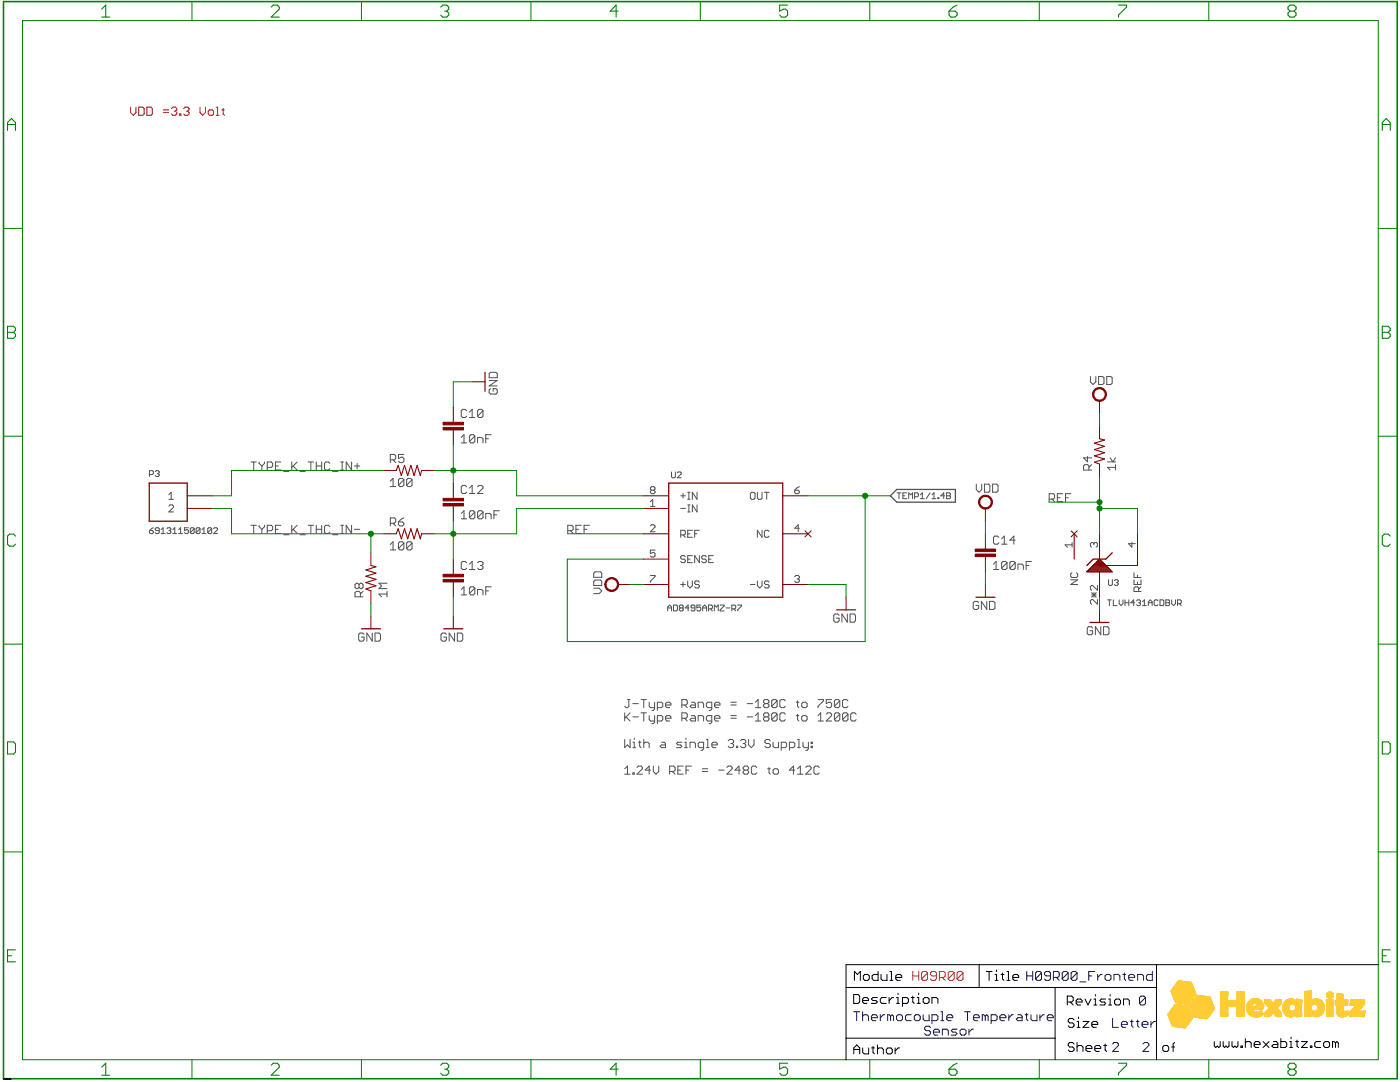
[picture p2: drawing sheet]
<svg xmlns="http://www.w3.org/2000/svg" width="279mm" height="216mm" viewBox="0 0 279 216" stroke-linecap="round" stroke-linejoin="round" font-family="sans-serif">
<g fill="none" stroke="#505050" stroke-width=".2">
<path d="M97.6 74.5l.3-.2h1.1l.2 .2v.9h-1.6zM97.6 75.9h1.6l-1.6 1.1h1.6M97.9 77.6l-.3 .2v.6l.3 .2h1.1l.2-.2v-.6l-.2-.2h-.6v.5M217.6 75.1v1.1l.5 .5 .6-.5v-1.1M219.2 75.1h.8l.3 .3v1.1l-.3 .2h-.8zM220.9 75.1h.8l.3 .3v1.1l-.3 .2h-.8zM29.8 94.7h.6l.2-.2v-.4l-.2-.2h-.6v1.2M31 94.1l.2-.2h.4l.2 .2-.2 .4M31.4 94.5h.2M31.6 94.5l.2 .2-.2 .4h-.4l-.2-.2M33.7 99.6h.9M33.7 98.7l.5-.5v1.4"/>
<path d="M50.1 92.2h1.1M50.6 92.2v1.6M51.7 92.2v.3l.6 .5M52.3 93v.8M52.8 92.2v.3l-.5 .5M53.3 93.3h.8l.3-.3v-.5l-.3-.3h-.8v1.6M55 93h.5M56 92.2h-1v1.6h1M56.6 94.1h1.1M58.2 92.2v1.6M58.5 93l.8 .8M59.3 92.2l-1.1 1.1"/>
<path d="M59.9 94.1h1M61.5 92.2h1.1M62 92.2v1.6M63.1 92.2v1.6M63.1 93h1.1M64.2 92.2v1.6M65.8 92.5l-.2-.3h-.6l-.3 .3v1l.3 .3h.6l.2-.3M66.4 94.1h1.1M68 93.8h.6M68 92.2h.6M68.3 92.2v1.6M70.2 92.2v1.6l-1.1-1.6v1.6"/>
<path d="M70.7 93h1.1M71.3 92.5v1M77.9 96l.5-.5v1.6M77.9 97.1h1.1M77.9 91.8h.8l.3-.3v-.5l-.3-.3h-.8v1.6M78.4 91.8l.6 .5M80.6 95.7v1.1l-.3 .3h-.5l-.3-.3M80.6 90.7h-1.1v.8l.6-.3h.2l.3 .3v.5l-.3 .3h-.5l-.3-.3M80.6 95.7l-.3-.2h-.5l-.3 .2v1.1M80.6 95.7l-1.1 1.1M82.2 95.7v1.1l-.2 .3h-.6l-.2-.3M82.2 95.7l-.2-.2h-.6l-.2 .2v1.1"/>
<path d="M82.2 95.7l-1 1.1M92.1 87.3l.5-.6v1.7M92.1 88.4h1M93.1 82l-.2-.3h-.6l-.2 .3v1l.2 .3h.6l.2-.3M93.1 97.1l-.2-.2h-.6l-.2 .2v1.1l.2 .3h.6l.2-.3M93.7 98.5h1.1M93.7 82.2l.5-.5v1.6M93.7 97.4l.5-.5v1.6M93.7 83.3h1.1M94.8 87l-.3-.3h-.5l-.3 .3v1.1M94.8 87v1.1l-.3 .3h-.5l-.3-.3M94.8 87l-1.1 1.1"/>
<path d="M95.3 88.4v-1.1h.8l.3 .2v.9M95.3 97.1l.3-.2h.5l.3 .2v.3l-1.1 1.1h1.1M96.4 82l-.3-.3h-.5l-.3 .3v1M96.4 82v1l-.3 .3h-.5l-.3-.3M96.4 82l-1.1 1M96.9 87.5h.6M98 86.7h-1.1v1.7M130 97.8l-.2-.2v-.3l.2-.2h.5l.2 .2v.3l-.2 .2M130 97.8l-.2 .2v.3l.2 .2h.5l.2-.2v-.3l-.2-.2M130 97.8h.5M134 94.2v.9l.2 .2h.4l.2-.2v-.9M135.2 94.4l.2-.2h.4l.2 .2v.2l-.8 .7h.8"/>
<path d="M135.8 98.9h1M136.3 98.5v.9M137.2 99.6h.5M137.2 98.2h.5M137.5 98.2v1.4M139.1 98.2v1.4l-.9-1.4v1.4M149.8 98.5l.2-.3h.5l.2 .3v.9l-.2 .2h-.5l-.2-.2zM151.2 98.2v1.2l.2 .2h.4l.3-.2v-1.2M152.5 98.2h1M153 98.2v1.4M158.6 97.8h.7l.2 .2v.3l-.2 .2h-.5l-.2-.2zM159.5 97.1l-.9 .7"/>
<path d="M179 98.3h.8M179.4 98.3v1.2M180.2 98.9h.4M181 98.3h-.8v1.2h.8M181.4 99.5v-1.2l.3 .4 .4-.4v1.2M182.5 99.1h.6l.2-.2v-.3l-.2-.3h-.6v1.2M183.7 99.5h.7M183.7 98.7l.4-.4v1.2M185.6 98.3l-.8 1.2M186 99.5h.8M186 98.7l.4-.4v1.2M187.2 99.3h.2v.2h-.2z"/>
<path d="M188.5 98.9h-.8l.6-.6v1.2M188.9 98.9h.6M188.9 98.3h.6l.2 .3-.2 .3 .2 .4-.2 .2h-.6zM194.8 96.6v1.1l.6 .5 .5-.5v-1.1M196.5 96.6h.8l.2 .3v1.1l-.2 .2h-.8zM198.1 96.6h.8l.3 .3v1.1l-.3 .2h-.8zM209.4 99.6h.8l.3-.3v-.5l-.3-.3h-.8v1.6M209.9 99.6l.6 .5M211 99.3h.6M212.1 98.5h-1.1v1.6h1.1M212.6 99.3h.6M213.7 98.5h-1.1v1.6"/>
<path d="M217 91.1v1.1l-.8-.8h1.7M217.3 93.8v-.8l-.3-.3h-.5l-.3 .3v.8h1.7M217.9 92.7l-.6 .6M221 92.2h1.6M221.6 91.4l.5 .8 .5-.8M222.6 93.3h-1.6l.6 .5M222.6 92.7v1.1M29.8 105.9h.6l.2 .4-.2 .2h-.4l-.2-.2zM30.6 105.3l-.8 .6M31.8 105.9h-.6l-.2-.2 .2-.4h.4l.2 .2v.8l-.2 .2h-.4l-.2-.2M32.2 106.5h.7M32.2 105.7l.4-.4v1.2"/>
<path d="M33.3 105.5l.2-.2h.4l.2 .2-.2 .4M33.7 101l.2-.2h.5l.2 .2v.2l-.9 1h.9M33.7 105.9h.2M33.9 105.9l.2 .2-.2 .4h-.4l-.2-.2M34.5 106.5h.8M34.5 105.7l.4-.4v1.2M35.6 106.5h.8M35.6 105.7l.4-.4v1.2M37.6 105.3h-.8v.6l.4-.2 .4 .2v.4l-.2 .2h-.4l-.2-.2M38.8 105.5v.8l-.2 .2h-.4l-.2-.2M38.8 105.5l-.2-.2h-.4l-.2 .2v.8M38.8 105.5l-.8 .8"/>
<path d="M39.9 105.5v.8l-.2 .2h-.4l-.2-.2M39.9 105.5l-.2-.2h-.4l-.2 .2v.8M39.9 105.5l-.8 .8M40.3 106.5h.8M40.3 105.7l.4-.4v1.2M42.2 105.5v.8l-.1 .2h-.4l-.2-.2M42.2 105.5l-.1-.2h-.4l-.2 .2v.8M42.2 105.5l-.7 .8M42.6 105.5l.2-.2h.4l.2 .2v.2l-.8 .8h.8M50.1 104.8h1.1M50.6 104.8v1.6M51.7 104.8v.3l.6 .5"/>
<path d="M52.3 105.6v.8M52.8 104.8v.3l-.5 .5M53.3 105.9h.8l.3-.3v-.5l-.3-.3h-.8v1.6M55 105.6h.5M56 104.8h-1v1.6h1M56.6 106.7h1.1M58.2 104.8v1.6M58.5 105.6l.8 .8M59.3 104.8l-1.1 1.1M59.9 106.7h1M61.5 104.8h1.1M62 104.8v1.6"/>
<path d="M63.1 105.6h1.1M63.1 104.8v1.6M64.2 104.8v1.6M65.8 105.1l-.2-.3h-.6l-.3 .3v1.1l.3 .2h.6l.2-.2M66.4 106.7h1.1M68 106.4h.6M68 104.8h.6M68.3 104.8v1.6M70.2 104.8v1.6l-1.1-1.6v1.6M70.7 105.6h1.1M71.6 116.6l-.2-.2h-.3l-.3 .2v.6l.3 .3h.3l.2-.3M71.6 116.6l.3-.2h.3l.3 .2v.6l-.3 .3h-.3l-.3-.3"/>
<path d="M71.6 116.6v.6M71.9 119.1v-.8l-.3-.3h-.5l-.3 .3v.8h1.7M72.5 118l-.6 .5M77.2 118.5h-1.6l.6 .6M77.2 118v1.1M77.2 116.4h-1.6l.6 .5-.6 .6h1.6M77.9 108.6l.5-.5v1.6M77.9 109.7h1.1M77.9 104.4h.8l.3-.3v-.5l-.3-.3h-.8v1.6M78.4 104.4l.6 .5M79.5 104.1h.8l.3 .3v.3l-.3 .2h-.5l-.3-.2zM80.6 108.4l-.3-.3h-.5l-.3 .3v1.1"/>
<path d="M80.6 108.4v1.1l-.3 .2h-.5l-.3-.2M80.6 108.4l-1.1 1.1M80.6 103.3l-.5 .3-.6 .5M82.2 108.4l-.2-.3h-.6l-.2 .3v1.1M82.2 108.4v1.1l-.2 .2h-.6l-.2-.2M82.2 108.4l-1 1.1M92.1 117.6l.5-.5v1.6M92.1 102.4l.5-.5v1.6M92.1 118.7h1M92.1 103.5h1M93.1 112.3l-.2-.3h-.6l-.2 .3v1.1l.2 .2h.6l.2-.2M93.7 113.6h1.1"/>
<path d="M93.7 112.6l.5-.6v1.6M94.8 117.3v1.1l-.3 .3h-.5l-.3-.3M94.8 102.2l-.3-.3h-.5l-.3 .3v1.1M94.8 117.3l-.3-.2h-.5l-.3 .2v1.1M94.8 102.2v1.1l-.3 .2h-.5l-.3-.2M94.8 117.3l-1.1 1.1M94.8 102.2l-1.1 1.1M95.3 118.7v-1.1h.8l.3 .3v.8M95.3 112.3l.3-.3h.5l.3 .3v.3l-.3 .2M95.9 112.8h.2M96.1 112.8l.3 .3v.3l-.3 .2h-.5l-.3-.2M96.4 102.2l-.3-.3h-.5l-.3 .3v1.1"/>
<path d="M96.4 102.2v1.1l-.3 .2h-.5l-.3-.2M96.4 102.2l-1.1 1.1M96.9 103.5v-1.1h.8l.3 .3v.8M96.9 117.9h.6M98 117.1h-1.1v1.6M98.6 102.7h.5M99.7 101.9h-1.1v1.6M113.3 105.9h.8l.3-.3v-.5l-.3-.3h-.8v1.6M113.8 105.9l.6 .5M114.9 105.6h.6M116 104.8h-1.1v1.6h1.1M116.6 105.6h.5"/>
<path d="M117.6 104.8h-1v1.6M118.5 117.4h1.1l.5 .5-.5 .5h-1.1M118.7 115.7h1.1l.3 .3v.8h-1.6v-.8zM118.7 114.1h1.1l.3 .3v.8h-1.6v-.8zM129.8 104.9l.2-.2h.5l.2 .2v.3l-.9 .9h.9M129.8 114.8h.9v.3l-.9 .9v.2M129.8 100.1l.5-.4v1.3M129.8 101h.9M130.7 109.8h-.9v.7l.5-.3h.2l.2 .3v.4l-.2 .2h-.5l-.2-.2M135.8 116.6h1M135.8 106.7h.7l.3-.2v-.5l-.3-.2h-.7v1.4M135.8 101.5h1"/>
<path d="M136.3 116.2v.9M136.3 106.7l.5 .5M136.8 111.1l-.3-.2h-.4l-.3 .2v.2l.3 .3h.4l.3 .2v.2l-.3 .3h-.4l-.3-.3M137.2 115.9v1l.5 .4 .5-.4v-1M137.2 106.5h.5M137.2 111.6h.5M137.2 102.2h.5M137.2 100.8h.5M137.5 100.8v1.4M138.2 105.8h-1v1.4h1M138.2 110.9h-1v1.4h1M138.6 106.5h.5"/>
<path d="M139.1 100.8v1.4l-.9-1.4v1.4M139.6 116.2l-.3-.3h-.4l-.3 .3v.2l.3 .2h.4l.3 .3v.2l-.3 .2h-.4l-.3-.2M139.6 105.8h-1v1.4M139.6 110.9v1.4l-1-1.4v1.4M141 111.1l-.3-.2h-.4l-.3 .2v.2l.3 .3h.4l.3 .2v.2l-.3 .3h-.4l-.3-.3M141.4 111.6h.5M142.4 110.9h-1v1.4h1M149.8 116.6h.9M151.2 115.9v1l.4 .4 .5-.4v-1M152.1 105.8v1.4l-.9-1.4v1.4M153.5 116.2l-.3-.3h-.4l-.3 .3v.2l.3 .2h.4l.3 .3v.2l-.3 .2h-.4l-.3-.2M153.5 106l-.3-.2h-.4l-.3 .2v1l.3 .2h.4l.3-.2"/>
<path d="M158.6 115.1l.2-.3h.5l.2 .3v.2l-.2 .2M159.1 115.5h.2M159.3 115.5l.2 .2v.3l-.2 .2h-.5l-.2-.2M159.5 105.4h-.9l.7-.7v1.4M196.9 120v1.6l-1-1.6v1.6M197.5 120h.8l.3 .3v1l-.3 .3h-.8zM198.3 112.6l.5-.6v1.6M198.3 113.6h1M199.3 107.2l-.2-.2h-.6l-.2 .2v1.1l.2 .3h.6l.2-.3M199.9 107.5l.5-.5v1.6M199.9 108.6h1.1M201 112.3v1.1l-.3 .2h-.5l-.3-.2"/>
<path d="M201 112.3l-.3-.3h-.5l-.3 .3v1.1M201 112.3l-1.1 1.1M202.6 112.3v1.1l-.3 .2h-.5l-.3-.2M202.6 112.3l-.3-.3h-.5l-.3 .3v1.1M202.6 112.3l-1.1 1.1M202.6 107.8h-1.1l.8-.8v1.6M203.2 113.6v-1h.8l.2 .2v.8M204.8 112.8h.5M205.9 112h-1.1v1.6M213.7 115.7h1.4l-1.4 .9h1.4M213.9 114.3l-.2 .2v.5l.2 .2h.9l.3-.2v-.5l-.3-.2M214 108.7h-1.4l.4 .5"/>
<path d="M214 108.2v1M217.8 118.7h1M217.8 118.2l1 1M218.3 108.5l-.2-.3h-.3l-.2 .3v.4l.2 .3M218.3 108.5l.2-.3h.3l.2 .3v.4l-.2 .3M218.3 108.5v.2M218.3 118.2v1M218.8 118.2l-1 1M219 116.8v1l-.9-1h-.3l-.2 .3v.4l.2 .3M219 119.6v1l-.9-1h-.3l-.2 .3v.4l.2 .3M221 119.7h.8M221.2 115.7v.9l.2 .2h.4l.2-.2v-.9"/>
<path d="M221.4 119.7v1.1M222.2 119.7v1.1h.7M222.4 115.9l.2-.2h.4l.2 .2-.2 .3M222.8 116.2h.2M223 116.2l.2 .2-.2 .4h-.4l-.2-.2M223.4 119.7v.8l.3 .3 .4-.3v-.8M224.5 119.7v1.1M225.3 119.7v1.1M225.9 108.2v1l-.7-.7h1.4M226.3 115.7v.9h1.4v-.9M226.3 114.3v.9h1.4M226.8 119.9l.2-.2h.4l.2 .2-.2 .4"/>
<path d="M227 114.8v.4M227 116.2v.4M227.2 118v-.7l-.2-.2h-.5l-.2 .2v.7h1.4M227.7 117.1l-.5 .5M231.1 119.9l-.2-.2h-.4l-.2 .2v.7l.2 .2h.4l.2-.2M231.5 119.7h.6l.2 .2v.7l-.2 .2h-.6zM232.7 119.7h.5l.2 .2-.2 .4 .2 .3-.2 .2h-.5zM233.8 119.7v.8l.4 .3 .4-.3v-.8M72.7 126.6l-.3-.3h-.6l-.2 .3v1.1l.2 .2h.6l.3-.2v-.6h-.6M74.3 126.3v1.6l-1.1-1.6v1.6M74.8 126.3h.8l.3 .3v1.1l-.3 .2h-.8zM89.1 126.6l-.3-.3h-.5l-.3 .3v1.1l.3 .2h.5l.3-.2v-.6h-.5"/>
<path d="M90.7 126.3v1.6l-1.1-1.6v1.6M91.3 126.3h.8l.3 .3v1.1l-.3 .2h-.8zM125.2 139.6h.6M125.5 139.6v1.3l-.3 .3h-.3l-.2-.3M127.9 139.6h1.1M128.5 139.6v1.6M133.2 121.9v-.8l.4-.4 .4 .4v.8M133.2 121.3h.8M134.4 120.7h.6l.2 .2v.8l-.2 .2h-.6zM135.8 121.3h.4M135.8 121.3l-.2 .2 .2 .4h.4l.2-.2-.2-.4M135.8 121.3l-.2-.2 .2-.4h.4l.2 .2-.2 .4"/>
<path d="M137.5 121.3h-.8l.6-.6v1.2M138.7 121.3h-.6l-.2-.2 .2-.4h.4l.2 .2v.8l-.2 .2h-.4l-.2-.2M139.8 120.7h-.7v.6l.4-.2 .3 .2v.4l-.1 .2h-.4l-.2-.2M140.2 121.3h.8M140.2 121.9v-.8l.4-.4 .4 .4v.8M141.4 121.5h.6l.2-.2v-.4l-.2-.2h-.6v1.2M141.8 121.5l.4 .4M142.6 121.9v-1.2l.4 .4 .3-.4v1.2M143.7 120.7h.8v.2l-.8 .8v.2h.8M144.9 121.3h.8M146 121.5h.6l.2-.2v-.4l-.2-.2h-.6v1.2M146.5 121.5l.3 .4"/>
<path d="M147.2 120.7h.8v.2l-.8 .8v.2M155.1 139.8v1.1l-.3 .3h-.5l-.3-.3M155.1 139.8l-.3-.2h-.5l-.3 .2v1.1M155.1 139.8l-1.1 1.1M156.7 139.8l-.2-.2h-.6l-.3 .2v1.1l.3 .3h.6l.2-.3M159.2 139.8v1.1l.2 .3M163.3 139.6h1v.2l-1 1.1v.3M166 139.6h-1.1v.8l.8-.3 .3 .3v.5l-.3 .3h-.6l-.2-.3M167.5 122.8l-.3-.3h-.5l-.3 .3v1.1l.3 .2h.5l.3-.2v-.6h-.6M167.6 139.8v1.1l-.3 .3h-.5l-.3-.3M167.6 139.8l-.3-.2h-.5l-.3 .2v1.1M167.6 139.8l-1.1 1.1"/>
<path d="M169.1 122.5v1.6l-1.1-1.6v1.6M169.2 139.8l-.2-.2h-.6l-.3 .2v1.1l.3 .3h.6l.2-.3M169.7 122.5h.8l.2 .3v1.1l-.2 .2h-.8zM195.3 120.3l-.3-.3h-.5l-.3 .3v1l.3 .3h.5l.3-.3v-.5h-.5M218.1 125.3l-.3-.2h-.6l-.2 .2v1.1l.2 .3h.6l.3-.3v-.5h-.6M219.7 125.1v1.6l-1.1-1.6v1.6M220.2 125.1h.8l.3 .2v1.1l-.3 .3h-.8zM224.5 120.3h.8M226.4 120.3h-.7l.6-.6v1.1M227.2 120.3h.2M227.4 120.3l.2 .2-.2 .3h-.4l-.2-.2M228 120.8h.8"/>
<path d="M228 120.1l.4-.4v1.1M229.2 120.3h.7M229.2 120.8v-.7l.4-.4 .3 .4v.7M232.7 120.3h.5M235 120.5h.6l.2-.2v-.4l-.2-.2h-.6v1.1M235.4 120.5l.4 .3M124.7 142.2v1.7M124.7 147.6v1.6l.5-.6 .6 .6v-1.6M124.7 153.4l.5-.5v1.6M124.7 154.5h1.1M124.9 143l.9 .9M125.8 142.2l-1.1 1.1"/>
<path d="M126.3 140.4h1.1M126.3 143h1.1M126.3 148.1h.3v1.1M126.3 154.2h.3v.3h-.3zM126.3 149.2h.6M126.6 147.3v.3M127.1 153.1l.3-.2h.5l.3 .2v.3l-1.1 1.1h1.1M127.4 148.1h.5M127.7 147.8v1.1l.2 .3M127.9 142.2h1.1M128.5 142.2v1.7M128.5 147.6v1.6"/>
<path d="M128.5 148.4l.3-.3h.5l.3 .3v.8M129.6 140.1v.8l.2 .3h.8M129.6 142.8v.8l.2 .3h.8M129.8 153.7h-1l.8-.8v1.6M130.4 152.9v1l.5 .6 .6-.6v-1M130.6 140.1v1.4l-.2 .3h-.3M130.6 142.8v1.3l-.2 .3h-.3M131.2 141.2h.8l.3-.3v-.5l-.3-.3h-.8v1.7M131.2 143.9h.8l.3-.3v-.6l-.3-.2h-.8v1.6M132 148.1h.5l.3 .3v.8h-.8l-.3-.3 .3-.3h.8M132.8 140.7h1.1v-.3l-.3-.3h-.5l-.3 .3v.5l.3 .3h.5M132.8 143.3h1.1v-.3l-.3-.2h-.5l-.3 .2v.6l.3 .3h.5"/>
<path d="M133.6 153.9h.9l.2-.2v-.6l-.2-.2h-.9v1.6M134.2 153.9l.5 .6M135.3 153.7h.5M136.1 148.1h-.8l-.3 .3 .3 .2h.5l.3 .3-.3 .3h-.8M136.1 140.7h.8l.3-.3v-.6l-.3-.2h-.8v1.6M136.1 143.3h.8l.3-.3v-.5l-.3-.3h-.8v1.7M136.4 152.9h-1.1v1.6h1.1M136.6 140.7l.6 .5M136.6 143.3l.6 .6M136.6 148.1h.3v1.1M136.6 149.2h.6M136.9 147.3v.3"/>
<path d="M136.9 153.7h.5M137.7 149.2v-1.1h.8l.3 .3v.8M138 140.1h.5l.3 .3v.8h-.8l-.3-.3 .3-.2h.8M138 142.8h.5l.3 .2v.9h-.8l-.3-.3 .3-.3h.8M138 152.9h-1.1v1.6M139.3 141.2v-1.1h.9l.2 .3v.8M139.3 143.9v-1.1h.9l.2 .2v.9M140.2 153.9h1M140.2 153.4h1M140.4 149.2h-.8l-.3-.3v-.5l.3-.3h.8v1.3l-.2 .3h-.3M141 149.2h.5M141 147.6h.2v1.6"/>
<path d="M142 141.2h-.8l-.2-.3v-.5l.2-.3h.8v1.4l-.2 .3h-.3M142 143.9h-.8l-.2-.3v-.6l.2-.2h.8v1.3l-.2 .3h-.3M142.1 148.6h1.1v-.2l-.3-.3h-.6l-.2 .3v.5l.2 .3h.6M142.6 140.7h1.1v-.3l-.3-.3h-.5l-.3 .3v.5l.3 .3h.5M142.6 143.3h1.1v-.3l-.3-.2h-.5l-.3 .2v.6l.3 .3h.5M143.4 153.7h1.1M145.1 153.1l.2-.2h.6l.2 .2v.3l-1 1.1h1M145.3 147.8l.3-.2h.5l.3 .2v.3l-.3 .3M145.9 140.1h1M145.9 140.7h1M145.9 142.8h1M145.9 143.3h1"/>
<path d="M145.9 148.4h.2M146.1 148.4l.3 .2v.3l-.3 .3h-.5l-.3-.3M147 148.9h.2v.3h-.2zM147.8 147.8l.2-.2h.6l.2 .2v.3l-.2 .3M147.8 153.7h-1.1l.8-.8v1.6M148.3 148.4h.3M148.6 148.4l.2 .2v.3l-.2 .3h-.6l-.2-.3M148.6 153.7l-.3 .2v.3l.3 .3h.5l.3-.3v-.3l-.3-.2M148.6 153.7l-.3-.3v-.3l.3-.2h.5l.3 .2v.3l-.3 .3M148.6 153.7h.5M149.1 140.4h1.1M149.1 143h1.1"/>
<path d="M149.4 147.6v1l.5 .6 .6-.6v-1M150.7 141.2h1.1M150.7 140.1l.6-.5v1.6M150.7 142.8l.6-.6v1.7M150.7 143.9h1.1M151 153.1l-.3-.2h-.5l-.3 .2v1.1l.3 .3h.5l.3-.3M152.7 140.4l-.3 .3v.2l.3 .3h.5l.3-.3v-.2l-.3-.3M152.7 140.4l-.3-.3v-.3l.3-.2h.5l.3 .2v.3l-.3 .3M152.7 140.4h.5M152.7 143l-.3-.2v-.3l.3-.3h.5l.3 .3v.3l-.3 .2M152.7 143l-.3 .3v.3l.3 .3h.5l.3-.3v-.3l-.3-.3M152.7 143h.5"/>
<path d="M153.2 153.4h.5M153.5 153.1v1.1l.2 .3M153.7 147.8l-.2-.2h-.6l-.2 .2v.3l.2 .3h.6l.2 .2v.3l-.2 .3h-.6l-.2-.3M154.3 148.1v.8l.3 .3h.8v-1.1M154.6 153.4h.5l.3 .3v.5l-.3 .3h-.5l-.3-.3v-.5zM155.1 142.5l-.3-.3h-.5l-.3 .3v1.1M155.1 142.5v1.1l-.3 .3h-.5l-.3-.3M155.1 142.5l-1.1 1.1M155.9 149.2h.8l.3-.3v-.5l-.3-.3h-.8v1.6M156.7 142.5l-.2-.3h-.6l-.3 .3v1.1l.3 .3h.6l.2-.3M157.5 149.2h.8l.3-.3v-.5l-.3-.3h-.8v1.6M158.6 153.7h-1.1l.8-.8v1.6"/>
<path d="M158.9 140.1h.5M158.9 142.8h.5M159.2 142.5v1.1l.2 .3M159.2 149.2h.5M159.2 147.6h.2v1.6M159.2 154.5h1.1M159.2 153.4l.5-.5v1.6M160.3 140.1h.5l.3 .3v.5l-.3 .3h-.5l-.3-.3v-.5zM160.3 142.8h.5l.3 .2v.6l-.3 .3h-.5l-.3-.3v-.6zM160.3 148.1v.8l.2 .3h.8M160.8 153.1l.3-.2h.5l.3 .2v.3l-1.1 1.1h1.1M161.3 148.1v1.3l-.2 .3h-.3"/>
<path d="M161.9 148.1h.3v.3h-.3zM161.9 148.9h.3v.3h-.3zM163.3 143.9h1M163.3 142.8l.5-.6v1.7M163.5 153.1l-.3-.2h-.5l-.3 .2v1.1l.3 .3h.5l.3-.3M164.9 142.5l.2-.3h.6l.3 .3v.3l-1.1 1.1h1.1M167.6 142.5l-.3-.3h-.5l-.3 .3v1.1M167.6 142.5v1.1l-.3 .3h-.5l-.3-.3M167.6 142.5l-1.1 1.1M169.2 142.5l-.2-.3h-.6l-.3 .3v1.1M169.2 142.5v1.1l-.2 .3h-.6l-.3-.3M169.2 142.5l-1.1 1.1"/>
<path d="M170.9 142.5l-.3-.3h-.6l-.2 .3v1.1l.2 .3h.6l.3-.3"/>
</g>
<path d="M177.7 98.9l1.3-1.2h11.7v2.5h-11.7z" fill="none" stroke="#505050" stroke-width=".25"/>
<path d="M79.1 93.9l.4-1 .6 2 .6-2 .7 2 .6-2 .6 2 .6-2 .7 2 .2-1M219.4 87.5l1 .3-2 .6 2 .7-2 .6 2 .6-2 .7 2 .6-2 .6 1 .4M74 112.8l1 .3-2 .6 2 .7-2 .6 2 .6-2 .6 2 .7-2 .6 1 .4M79.1 106.5l.4-1 .6 2 .6-2 .7 2 .6-2 .6 2 .6-2 .7 2 .2-1" fill="none" stroke="#800000" stroke-width=".21"/>
<g fill="none" stroke="#800000" stroke-width=".2">
<path d="M94.3 76.2h2.5M219.4 80v2.5M37.4 98.9h5M76.6 93.9h2.5M84.1 93.9h2.6M90.5 81.2v3.1M90.5 85.8v3M90.5 96.4v3M128.4 98.9h5.1M156.2 98.9h5.1M219.4 85v2.5M219.4 92.6v2.5"/>
<path d="M37.4 101.5h5M74 110.3v2.5M74 117.9v2.5M76.6 106.5h2.5M84.1 106.5h2.6M90.5 100.9v3.1M90.5 111.6v3M90.5 116.1v3.1M123.3 116.6h2.6M128.4 116.6h5.1M128.4 106.5h5.1M128.4 111.6h5.1"/>
<path d="M128.4 101.5h5.1M156.2 116.6h5.1M156.2 106.5h5.1M160.7 105.9l1.2 1.2M161.9 105.9l-1.2 1.2M168.8 119.2v2.5M196.7 101.5v2.5M196.7 106.5v3.1M196.7 111.1v3M196.7 116.6v2.6M213.8 105.9l1.2 1.2M214.4 106.5v5.1"/>
<path d="M215 105.9l-1.2 1.2M219.4 106.5v5.1M219.4 114.1v5.1M227 106.5v6.3h-7.6M74 123v2.5M90.5 123v2.5M219.4 121.7v2.5"/>
</g>
<g fill="none" stroke="#800000" stroke-width=".25">
<path d="M96.8 74.3v3.8M29.8 96.4h7.6v7.6h-7.6zM133.5 96.4h22.7v22.8h-22.7zM194.8 119.2h3.8M216.9 114.1l2.5-2.5 2.6 2.5zM217 114h4.8M217.2 113.7h4.4M217.5 113.5h3.9M217.7 113.3h3.5M217.9 113.1h3M218.1 112.9h2.6M218.4 112.6h2.1"/>
<path d="M218.6 112.4h1.7M218.8 112.2h1.3M219 112h.8M219.2 111.8h.4M222 110.3l-1.3 1.3h-2.5l-1.3 1.2M72.1 125.5h3.8M88.6 125.5h3.8M167 121.7h3.8M217.5 124.2h3.8"/>
</g>
<g fill="#800000" stroke="#800000" stroke-width=".2">
<path d="M195.7 99.3a1.39 1.39 0 0 1 2.2 .2 1.39 1.39 0 0 1-.9 2 1.39 1.39 0 0 1-1.7-1.3h.2a1.14 1.14 0 0 1 1.7-1 1.14 1.14 0 0 1 .2 2 1.14 1.14 0 0 1-1.8-.7l-.1-.3h-.2z" fill-rule="evenodd"/>
<path d="M121.1 115.7a1.39 1.39 0 0 1 2.2 .2 1.39 1.39 0 0 1-.8 2 1.39 1.39 0 0 1-1.8-1.3h.2a1.15 1.15 0 0 1 1.6-1.1 1.15 1.15 0 0 1 .3 2 1.15 1.15 0 0 1-1.8-.6l-.1-.3h-.2z" fill-rule="evenodd"/>
<path d="M218.4 77.7a1.39 1.39 0 0 1 2.2 .3 1.39 1.39 0 0 1-.8 2 1.39 1.39 0 0 1-1.8-1.3h.3a1.14 1.14 0 0 1 1.6-1 1.14 1.14 0 0 1 .3 1.8 1.14 1.14 0 0 1-1.9-.5v-.3h-.3z" fill-rule="evenodd"/>
</g>
<g fill="#800000" stroke="#800000" stroke-width=".2">
<path d="M88.4 115.6h4.1v.5h-4.1z"/>
<path d="M88.4 114.6h4.1v.5h-4.1z"/>
<path d="M88.4 100.5h4.1v.5h-4.1z"/>
<path d="M88.4 99.4h4.1v.5h-4.1z"/>
<path d="M194.6 110.6h4.1v.5h-4.1z"/>
<path d="M194.6 109.6h4.1v.5h-4.1z"/>
<path d="M88.4 85.3h4.1v.5h-4.1z"/>
<path d="M88.4 84.3h4.1v.5h-4.1z"/>
</g>
<path d="M.7 .3h278.1v214.9h-278.1z" fill="none" stroke="#008000" stroke-width=".32"/>
<g fill="none" stroke="#008000" stroke-width=".2">
<path d="M4.5 4.1h270.6v207.4h-270.6zM38.3 .3v3.8M72.1 .3v3.8M106 .3v3.8M139.8 .3v3.8M173.6 .3v3.8M207.4 .3v3.8M241.2 .3v3.8M.7 45.6h3.8M275.1 45.6h3.7M94.3 76.2h-3.8v5M.7 87h3.8"/>
<path d="M76.6 93.9h-30.4v5h-3.8M86.7 93.9h16.4v5h25.3M90.5 88.8v7.6M161.3 98.9h16.4M172.7 98.9v29.1h-59.5v-16.4h15.2M219.4 82.5v2.5M219.4 95.1v11.4M275.1 87h3.7M42.4 101.5h3.8v5h30.4M74 106.5v3.8M90.5 104v7.6M90.5 119.2v3.8"/>
<path d="M113.2 106.5h15.2M125.9 116.6h2.5M128.4 101.5h-25.3v5h-16.4M161.3 116.6h7.5v2.6M196.7 104v2.5M196.7 114.1v2.5M209.3 100.2h10.1M219.4 119.2v2.5M219.4 101.5h7.6v5M.7 128.5h3.8M74 120.4v2.6M275.1 128.5h3.7"/>
<path d="M.7 170h3.8M275.1 170h3.7M38.3 211.5v3.7M72.1 211.5v3.7M106 211.5v3.7M139.8 211.5v3.7M173.6 211.5v3.7M207.4 211.5v3.7M241.2 211.5v3.7"/>
</g>
<g fill="none" stroke="#008000" stroke-width=".21">
<path d="M20.3 1.8l.8-.8v2.4M20.3 3.4h1.6M54.1 1.4l.4-.4h.8l.4 .4v.4l-1.6 1.6h1.6M87.9 1.4l.4-.4h.9l.4 .4v.4l-.4 .4M88.8 2.2h.4M89.2 2.2l.4 .4v.4l-.4 .4h-.9l-.4-.4M123.4 2.2h-1.6l1.2-1.2v2.4M157.2 1h-1.6v1.2l.8-.4h.4l.4 .4v.8l-.4 .4h-.8l-.4-.4M189.4 2.2h1.2l.4 .4v.4l-.4 .4h-.8l-.4-.4zM191 1l-.8 .4-.8 .8M223.2 1h1.6v.4l-1.6 1.6v.4M257.5 2.2l-.5-.4v-.4l.5-.4h.8l.4 .4v.4l-.4 .4"/>
<path d="M257.5 2.2l-.5 .4v.4l.5 .4h.8l.4-.4v-.4l-.4-.4M257.5 2.2h.8M1.5 26v-1.6l.8-.8 .8 .8v1.6M1.5 24.8h1.6M275.9 24.8h1.6M275.9 26v-1.6l.7-.8 .9 .8v1.6M1.5 65.1h1.2l.4 .4v.4l-.4 .4 .4 .4v.4l-.4 .4h-1.2zM1.5 66.3h1.2M275.9 65.1h1.2l.4 .4v.4l-.4 .4 .4 .4v.4l-.4 .4h-1.2zM275.9 66.3h1.2M3.1 107l-.4-.4h-.8l-.4 .4v1.6l.4 .4h.8l.4-.4M277.5 107l-.4-.4h-.8l-.4 .4v1.6l.4 .4h.8l.4-.4"/>
<path d="M1.5 148h1.2l.4 .4v1.7l-.4 .4h-1.2zM275.9 148h1.2l.4 .4v1.7l-.4 .4h-1.2zM1.5 190.7h.8M3.1 189.5h-1.6v2.4h1.6M275.9 190.7h.7M277.5 189.5h-1.6v2.4h1.6M20.3 212.9l.8-.7v2.3M20.3 214.5h1.6M54.1 212.6l.4-.4h.8l.4 .4v.3l-1.6 1.6h1.6M87.9 212.6l.4-.4h.9l.4 .4v.3l-.4 .4M88.8 213.3h.4M89.2 213.3l.4 .4v.4l-.4 .4h-.9l-.4-.4"/>
<path d="M123.4 213.3h-1.6l1.2-1.1v2.3M157.2 212.2h-1.6v1.1l.8-.4h.4l.4 .4v.8l-.4 .4h-.8l-.4-.4M189.4 213.3h1.2l.4 .4v.4l-.4 .4h-.8l-.4-.4zM191 212.2l-.8 .4-.8 .7M223.2 212.2h1.6v.4l-1.6 1.5v.4M257.5 213.3l-.5 .4v.4l.5 .4h.8l.4-.4v-.4l-.4-.4M257.5 213.3l-.5-.4v-.3l.5-.4h.8l.4 .4v.3l-.4 .4M257.5 213.3h.8"/>
</g>
<g fill="#008000" stroke="#008000" stroke-width=".2">
<circle cx="90.5" cy="106.5" r=".51"/>
<circle cx="74" cy="106.5" r=".51"/>
<circle cx="90.5" cy="93.9" r=".51"/>
<circle cx="172.7" cy="98.9" r=".51"/>
<circle cx="219.4" cy="100.2" r=".51"/>
<circle cx="219.4" cy="101.5" r=".51"/>
</g>
<g fill="none" stroke="#000" stroke-width=".2">
<path d="M168.8 197h62M170.4 198.5h.9l.3 .3v1.1l-.3 .3h-.9zM170.5 195.6v-1.8l.6 .6 .6-.6v1.8M172.1 199.6h1.2v-.3l-.3-.2h-.6l-.3 .2v.6l.3 .3h.6M172.3 194.7l.3-.3h.6l.3 .3v.6l-.3 .3h-.6l-.3-.3zM175.1 199.1h-.9l-.3 .2 .3 .3h.6l.3 .3-.3 .3h-.9M175.2 193.8v1.8h-.9l-.2-.3v-.6l.2-.3h.9M175.8 194.4v.9l.3 .3h.9v-1.2M176.9 199.1h-.9l-.3 .2v.6l.3 .3h.9M177.4 199.1v1.1M177.6 195.6h.6M177.6 193.8h.3v1.8"/>
<path d="M178.3 199.1h-.3l-.6 .5M178.8 195h1.2v-.3l-.3-.3h-.6l-.3 .3v.6l.3 .3h.6M178.9 199.1h.3v1.1M179.2 198.2v.3M181.9 199.1h.6M182.2 198.8v1.1l.3 .3M183 199.1h.3v1.1M183.3 198.2v.3M184.2 199.3l.3-.2h.6l.3 .2v.6l-.3 .3h-.6l-.3-.3zM195.4 192.5v4.5M196.8 193.8h1.2M197.4 193.8v1.8"/>
<path d="M198.6 195.6h.6M198.6 194.4h.3v1.2M198.9 193.5v.3M199.8 194.4h.6M200.1 194.1v1.2l.3 .3M201 195.6h.5M201 193.8h.3v1.8M202.1 195h1.2v-.3l-.3-.3h-.6l-.3 .3v.6l.3 .3h.6M210.6 197v14.5M213 199.9h.9l.3-.3v-.5l-.3-.3h-.9v1.7M213.6 199.9l.6 .6M214.8 199.9h1.2v-.3l-.3-.3h-.6l-.3 .3v.6l.3 .3h.6"/>
<path d="M216.5 199.3l.6 1.2 .6-1.2M218.3 199.3h.3v1.2M218.6 198.5v.3M220.7 199.3h-.9l-.3 .3 .3 .3h.6l.3 .3-.3 .3h-.9M221.3 199.3h.3v1.2M221.6 198.5v.3M222.4 199.6l.3-.3h.6l.3 .3v.6l-.3 .3h-.6l-.3-.3zM230.8 192.5v19M275.1 192.5h-106.3v19M168.8 207.2h41.8M170.4 210.3v-1.2l.6-.6 .6 .6v1.2M170.4 209.4h1.2"/>
<path d="M172.2 209.1v.9l.3 .3h.9v-1.2M173.9 209.1h.6M174.2 208.8v1.2l.3 .3M175.1 209.4l.3-.3h.6l.3 .3v.9M175.1 208.5v1.8M176.9 209.4l.3-.3h.6l.3 .3v.6l-.3 .3h-.6l-.3-.3zM178.6 209.1v1.2M178.9 200.2h.6M179.5 209.1h-.3l-.6 .6M180.1 200.2h.9l.3-.3v-.6l-.3-.2h-.9v1.7M183 200.2h.6M186 200.2v-1.1h.9l.3 .2v.9"/>
<path d="M214.4 203.5l-.3-.3h-.6l-.3 .3v.3l.3 .3h.6l.3 .3v.3l-.3 .3h-.6l-.3-.3M214.4 208.3l-.3-.3h-.6l-.3 .3v.3l.3 .3h.6l.3 .3v.3l-.3 .3h-.6l-.3-.3M214.9 205h.6M214.9 203.8h.3v1.2M214.9 208.9l.3-.3h.6l.3 .3v.9M214.9 208v1.8M215.2 202.9v.3M216.1 203.8h1.2l-1.2 1.2h1.2M216.7 209.2h1.2v-.3l-.3-.3h-.6l-.3 .3v.6l.3 .3h.6M217.9 204.4h1.2v-.3l-.3-.3h-.6l-.3 .3v.6l.3 .3h.6M218.3 200.5h.6M218.5 209.2h1.2v-.3l-.3-.3h-.6l-.3 .3v.6l.3 .3h.6"/>
<path d="M220.3 208.6h.6M220.6 208.3v1.2l.3 .3M221.3 200.5h.5M224.2 200.5v-1.2h.9l.3 .3v.9M232.1 208.9l.2-.3h.6l.3 .3v.6l-.3 .3h-.6l-.2-.3zM233.8 208.9h.6M234.4 208l-.3 .3v1.5M242.3 207.8v.9l.3 .3 .3-.3 .3 .3 .3-.3v-.9M244.1 207.8v.9l.3 .3 .3-.3 .3 .3 .3-.3v-.9M245.9 207.8v.9l.3 .3 .3-.3 .3 .3 .3-.3v-.9M247.6 208.7h.3v.3h-.3zM248.5 207.2v1.8"/>
<path d="M248.5 208.1l.3-.3h.6l.3 .3v.9M250.3 208.4h1.2v-.3l-.3-.3h-.6l-.3 .3v.6l.3 .3h.6M252.1 207.8l1.2 1.2M253.3 207.8l-1.2 1.2M254.1 207.8h.6l.3 .3v.9h-.9l-.3-.3 .3-.3h.9M255.6 207.2v1.8h.9l.3-.3v-.6l-.3-.3h-.9M257.4 209h.6M257.4 207.8h.3v1.2M257.7 206.9v.3M258.6 207.8h.5M258.8 207.5v1.2l.3 .3M259.7 207.8h1.2l-1.2 1.2h1.2"/>
<path d="M261.5 208.7h.3v.3h-.3zM263.6 207.8h-.9l-.3 .3v.6l.3 .3h.9M264.2 208.1l.3-.3h.5l.3 .3v.6l-.3 .3h-.5l-.3-.3zM266.5 208.1l-.3-.3h-.3v1.2M266.5 208.1v.9M266.5 208.1l.3-.3 .3 .3v.9"/>
</g>
<g fill="none" stroke="#000080" stroke-width=".2">
<path d="M204.9 193.8v1.8M204.9 194.7h1.2M206.1 193.8v1.8M207.9 194.1l-.3-.3h-.6l-.3 .3v1.2M207.9 194.1v1.2l-.3 .3h-.6l-.3-.3M207.9 194.1l-1.2 1.2M209.6 194.7h-.9l-.3-.3v-.3l.3-.3h.6l.3 .3v1.2l-.3 .3h-.6l-.3-.3M210.2 195h.9l.3-.3v-.6l-.3-.3h-.9v1.8M210.8 195l.6 .6M213.2 194.1l-.3-.3h-.6l-.3 .3v1.2M213.2 194.1v1.2l-.3 .3h-.6l-.3-.3M213.2 194.1l-1.2 1.2"/>
<path d="M214.9 194.1l-.2-.3h-.6l-.3 .3v1.2M214.9 194.1v1.2l-.2 .3h-.6l-.3-.3M214.9 194.1l-1.1 1.2M215.5 195.9h1.2M217.3 194.7h.6M218.5 193.8h-1.2v1.8M219.1 194.4v1.2M220 194.4h-.3l-.6 .6M220.5 194.7l.3-.3h.6l.3 .3v.6l-.3 .3h-.6l-.3-.3zM222.3 195.6v-1.2h.9l.3 .3v.9M224.1 194.4h.6M224.4 194.1v1.2l.3 .3"/>
<path d="M225.3 195h1.1v-.3l-.3-.3h-.5l-.3 .3v.6l.3 .3h.5M227 195.6v-1.2h.9l.3 .3v.9M228.6 199.1l-.3-.3h-.6l-.3 .3v1.1M228.6 199.1v1.1l-.3 .3h-.6l-.3-.3M228.6 199.1l-1.2 1.1M230 193.8v1.8h-.9l-.3-.3v-.6l.3-.3h.9M170.4 201.9h1.2M171 201.9v1.8M172.1 201.9v1.8M172.1 202.8l.3-.3h.6l.3 .3v.9M173.9 203.1h1.2v-.3l-.3-.3h-.6l-.3 .3v.6l.3 .3h.6M175.7 202.5v1.2"/>
<path d="M176.6 202.5h-.3l-.6 .6M177.7 202.8l-.3-.3h-.3v1.2M177.7 202.8v.9M177.7 202.8l.3-.3 .3 .3v.9M179.2 202.5h.6l.3 .3v.6l-.3 .3h-.6l-.3-.3v-.6zM181.9 202.5h-.9l-.3 .3v.6l.3 .3h.9M182.8 202.5h.5l.3 .3v.6l-.3 .3h-.5l-.3-.3v-.6zM184.2 202.5v.9l.3 .3h.9v-1.2M185.7 205.1l-.3-.3h-.6l-.3 .3v.3l.3 .3h.6l.3 .3v.2l-.3 .3h-.6l-.3-.3M186 203.7h.9l.3-.3v-.6l-.3-.3h-.9v1.8M186.3 206h1.2v-.3l-.3-.3h-.6l-.3 .3v.5l.3 .3h.6M187.8 201.9h.3v1.8"/>
<path d="M187.8 203.7h.6M188.1 206.5v-1.1h.9l.3 .3v.8M189 203.1h1.1v-.3l-.3-.3h-.5l-.3 .3v.6l.3 .3h.5M191 205.4h-.9l-.3 .3 .3 .3h.6l.3 .2-.3 .3h-.9M191.6 205.7l.3-.3h.6l.3 .3v.5l-.3 .3h-.6l-.3-.3zM192.5 201.9h1.2M193.1 201.9v1.8M193.4 205.4v1.1M194.3 203.1h1.1v-.3l-.3-.3h-.5l-.3 .3v.6l.3 .3h.5M194.3 205.4h-.3l-.6 .6M196.6 202.8l-.3-.3h-.3v1.2M196.6 202.8v.9"/>
<path d="M196.6 202.8l.3-.3 .3 .3v.9M197.8 203.7h.9l.3-.3v-.6l-.3-.3h-.9v1.8M199.6 203.1h1.1v-.3l-.3-.3h-.5l-.3 .3v.6l.3 .3h.5M201.3 202.5v1.2M202.2 202.5h-.3l-.6 .6M203.1 202.5h.6l.3 .3v.9h-.9l-.3-.3 .3-.3h.9M204.6 202.5h.6M204.9 202.2v1.2l.3 .3M205.8 202.5v.9l.3 .3h.8v-1.2M207.5 202.5v1.2M208.4 202.5h-.3l-.6 .6M209 203.1h1.2v-.3l-.3-.3h-.6l-.3 .3v.6l.3 .3h.6"/>
<path d="M222 203.2v1.8h1.2M222 208.3l.3-.3h.6l.3 .3v.3l-1.2 1.2h1.2M223.8 204.4h1.2v-.3l-.3-.3h-.6l-.3 .3v.6l.3 .3h.6M225.6 203.8h.6M225.9 203.5v1.2l.3 .3M226.8 203.8h.5M227.1 203.5v1.2l.2 .3M227.9 204.4h1.2v-.3l-.3-.3h-.6l-.3 .3v.6l.3 .3h.6M228.1 208.3l.3-.3h.6l.3 .3v.3l-1.2 1.2h1.2M229.7 203.8v1.2M230.6 203.8h-.3l-.6 .6"/>
</g>
<g fill="none" stroke="#d62525" stroke-width=".2">
<path d="M182.2 193.8v1.8M182.2 194.7h1.1M183.3 193.8v1.8M185.1 194.1l-.3-.3h-.6l-.3 .3v1.2M185.1 194.1v1.2l-.3 .3h-.6l-.3-.3M185.1 194.1l-1.2 1.2M186.9 194.7h-.9l-.3-.3v-.3l.3-.3h.6l.3 .3v1.2l-.3 .3h-.6l-.3-.3M187.5 195h.8l.3-.3v-.6l-.3-.3h-.8v1.8M188 195l.6 .6M190.4 194.1l-.3-.3h-.6l-.3 .3v1.2M190.4 194.1v1.2l-.3 .3h-.6l-.3-.3M190.4 194.1l-1.2 1.2"/>
<path d="M192.2 194.1l-.3-.3h-.6l-.3 .3v1.2M192.2 194.1v1.2l-.3 .3h-.6l-.3-.3M192.2 194.1l-1.2 1.2"/>
</g>
<g fill="none" stroke="#f00" stroke-width=".2">
<path d="M26.1 21.4v1.1l.5 .5 .5-.5v-1.1M27.7 21.4h.8l.3 .3v1l-.3 .3h-.8zM29.3 21.4h.8l.3 .3v1l-.3 .3h-.8zM32.6 22.5h1.1M32.6 21.9h1.1M34.2 21.7l.3-.3h.5l.3 .3v.2l-.3 .3M34.8 22.2h.2M35 22.2l.3 .3v.2l-.3 .3h-.5l-.3-.3M35.8 22.7h.3v.3h-.3zM36.7 21.7l.2-.3h.6l.2 .3v.2l-.2 .3M37.2 22.2h.3M37.5 22.2l.2 .3v.2l-.2 .3h-.6l-.2-.3"/>
<path d="M39.9 21.4v1.1l.5 .5 .6-.5v-1.1M41.6 22.2l.2-.3h.6l.2 .3v.5l-.2 .3h-.6l-.2-.3zM43.2 23h.5M43.2 21.4h.2v1.6M44.3 21.9h.5M44.5 21.7v1l.3 .3"/>
</g>
<g fill="#fc3" stroke="#fc3" stroke-width=".2">
<path d="M236.3 205.1h.3z"/>
<path d="M236.1 205l.5 .1z"/>
<path d="M235.9 205h.7z"/>
<path d="M235.7 205h.9z"/>
<path d="M235.5 205h1.1z"/>
<path d="M235.3 204.9l1.4 .1z"/>
<path d="M235.1 204.9l1.6 .1z"/>
<path d="M234.9 204.9h1.8z"/>
<path d="M234.8 204.9h1.9z"/>
<path d="M234.5 204.8l2.2 .1z"/>
<path d="M234.4 204.8l2.3 .1z"/>
<path d="M234.2 204.8h2.6z"/>
<path d="M234 204.7l2.8 .1z"/>
<path d="M234 204.7h2.8z"/>
<path d="M234 204.7h2.9z"/>
<path d="M234 204.6l2.9 .1z"/>
<path d="M234 204.6h2.9z"/>
<path d="M233.9 204.6h3z"/>
<path d="M233.9 204.5l3 .1z"/>
<path d="M233.9 204.5h3.1z"/>
<path d="M233.9 204.4l3.1 .1z"/>
<path d="M233.8 204.4h3.2z"/>
<path d="M233.8 204.4h3.3z"/>
<path d="M233.9 204.3l3.2 .1z"/>
<path d="M233.8 204.3l3.3 .1z"/>
<path d="M233.8 204.3h3.3z"/>
<path d="M233.8 204.3h3.4z"/>
<path d="M233.8 204.2l3.4 .1z"/>
<path d="M233.8 204.2h3.4z"/>
<path d="M233.8 204.1l3.4 .1z"/>
<path d="M233.7 204.1h3.6z"/>
<path d="M233.7 204l3.6 .1z"/>
<path d="M233.7 204h3.6z"/>
<path d="M233.7 204h3.7z"/>
<path d="M233.7 203.9l3.7 .1z"/>
<path d="M233.7 203.9h3.7z"/>
<path d="M233.6 203.9h3.8z"/>
<path d="M233.6 203.8l3.8 .1z"/>
<path d="M233.6 203.8l3.9 .1z"/>
<path d="M233.6 203.8h3.9z"/>
<path d="M233.6 203.7l3.9 .1z"/>
<path d="M233.6 203.7h4z"/>
<path d="M233.6 203.6l4 .1z"/>
<path d="M233.6 203.6h4.1z"/>
<path d="M233.5 203.6h4.2z"/>
<path d="M233.5 203.5l4.2 .1z"/>
<path d="M233.5 203.5h4.2z"/>
<path d="M233.5 203.4l4.2 .1z"/>
<path d="M233.5 203.4l4.3 .1z"/>
<path d="M233.5 203.4h4.3z"/>
<path d="M233.4 203.4h4.4z"/>
<path d="M233.4 203.3l4.4 .1z"/>
<path d="M233.4 203.3h4.4z"/>
<path d="M233.4 203.3h4.5z"/>
<path d="M240.8 203.3h.1z"/>
<path d="M233.4 203.2l4.5 .1z"/>
<path d="M240.6 203.2l.3 .1z"/>
<path d="M240.4 203.2l.5 .1z"/>
<path d="M233.4 203.2h4.6z"/>
<path d="M240.2 203.2h.8z"/>
<path d="M240 203.2h1z"/>
<path d="M233.4 203.1l4.6 .1z"/>
<path d="M239.8 203.1l1.2 .1z"/>
<path d="M233.3 203.1l4.7 .1z"/>
<path d="M239.6 203.1l1.4 .1z"/>
<path d="M233.3 203.1h4.7z"/>
<path d="M239.4 203.1h1.6z"/>
<path d="M239.2 203.1h1.9z"/>
<path d="M233.3 203l4.7 .1z"/>
<path d="M239.1 203l1.9 .1z"/>
<path d="M238.8 203l2.3 .1z"/>
<path d="M233.3 203h4.7z"/>
<path d="M238.7 203h2.4z"/>
<path d="M238.5 203h2.6z"/>
<path d="M233.3 202.9l4.7 .1z"/>
<path d="M238.3 202.9l2.8 .1z"/>
<path d="M233.3 202.9h4.7z"/>
<path d="M238.4 202.9h2.8z"/>
<path d="M250.6 202.9h.2z"/>
<path d="M238.3 202.9h2.9z"/>
<path d="M250.3 202.9h.8z"/>
<path d="M257.4 202.9h.3z"/>
<path d="M250.2 202.9h1z"/>
<path d="M257.3 202.9h.5z"/>
<path d="M267.6 202.9h.6z"/>
<path d="M233.3 202.8l4.7 .1z"/>
<path d="M238.3 202.8l2.9 .1z"/>
<path d="M250.1 202.8l1.3 .1z"/>
<path d="M252.8 202.8l.4 .1z"/>
<path d="M255 202.8l.3 .1z"/>
<path d="M257.2 202.8l.7 .1z"/>
<path d="M258.6 202.8l.6 .1z"/>
<path d="M262.4 202.8l.5 .1z"/>
<path d="M267.5 202.8l.8 .1z"/>
<path d="M269.4 202.8l.3 .1z"/>
<path d="M271.9 202.8l.3 .1z"/>
<path d="M233.2 202.8h4.7z"/>
<path d="M238.3 202.8h2.9z"/>
<path d="M243.7 202.8h1.2z"/>
<path d="M246.9 202.8h1.3z"/>
<path d="M250 202.8h1.5z"/>
<path d="M252.6 202.8h.8z"/>
<path d="M254.8 202.8h.8z"/>
<path d="M257.1 202.8h.9z"/>
<path d="M258.6 202.8h1.1z"/>
<path d="M260.5 202.8h1.1z"/>
<path d="M262.3 202.8h.8z"/>
<path d="M264.9 202.8h1z"/>
<path d="M267.4 202.8h1z"/>
<path d="M269.4 202.8h.6z"/>
<path d="M271.6 202.8h.6z"/>
<path d="M238.3 202.8h3z"/>
<path d="M243.6 202.8h1.4z"/>
<path d="M246.9 202.8h1.4z"/>
<path d="M249.9 202.8h1.6z"/>
<path d="M252.5 202.8h.9z"/>
<path d="M254.7 202.8h1z"/>
<path d="M257 202.8h1z"/>
<path d="M260.4 202.8h1.2z"/>
<path d="M262.2 202.8h.9z"/>
<path d="M264.8 202.8h1.2z"/>
<path d="M267.3 202.8h1.2z"/>
<path d="M269.4 202.8h2.9z"/>
<path d="M246.8 202.8h1.5z"/>
<path d="M249.9 202.8h1.7z"/>
<path d="M252.5 202.8h1z"/>
<path d="M257 202.8h1.1z"/>
<path d="M258.6 202.8h1.2z"/>
<path d="M262.1 202.8h1.1z"/>
<path d="M267.3 202.8h1.3z"/>
<path d="M233.2 202.7l4.7 .1z"/>
<path d="M238.3 202.7l3 .1z"/>
<path d="M243.6 202.7l1.4 .1z"/>
<path d="M246.8 202.7l1.5 .1z"/>
<path d="M249.8 202.7l1.8 .1z"/>
<path d="M252.4 202.7l1.1 .1z"/>
<path d="M254.6 202.7l1.1 .1z"/>
<path d="M256.9 202.7l1.2 .1z"/>
<path d="M258.6 202.7l1.2 .1z"/>
<path d="M260.4 202.7l1.3 .1z"/>
<path d="M262.1 202.7l1.2 .1z"/>
<path d="M264.8 202.7l1.2 .1z"/>
<path d="M267.2 202.7l1.4 .1z"/>
<path d="M269.4 202.7l2.9 .1z"/>
<path d="M249.8 202.7l1.9 .1z"/>
<path d="M267.2 202.7l1.5 .1z"/>
<path d="M233.2 202.7h4.7z"/>
<path d="M238.3 202.7h3z"/>
<path d="M243.6 202.7h1.4z"/>
<path d="M246.8 202.7h1.5z"/>
<path d="M249.7 202.7h2z"/>
<path d="M252.4 202.7h1.1z"/>
<path d="M254.6 202.7h1.1z"/>
<path d="M256.8 202.7h1.4z"/>
<path d="M258.6 202.7h1.2z"/>
<path d="M260.4 202.7h1.3z"/>
<path d="M262 202.7h1.4z"/>
<path d="M264.8 202.7h1.2z"/>
<path d="M267.1 202.7h1.7z"/>
<path d="M269.4 202.7h2.9z"/>
<path d="M233.2 202.6l4.7 .1z"/>
<path d="M238.3 202.6l3 .1z"/>
<path d="M243.6 202.6l1.4 .1z"/>
<path d="M246.8 202.6l1.5 .1z"/>
<path d="M249.7 202.6l2.1 .1z"/>
<path d="M252.4 202.6l1.1 .1z"/>
<path d="M254.6 202.6l1.1 .1z"/>
<path d="M256.8 202.6l1.4 .1z"/>
<path d="M258.6 202.6l1.2 .1z"/>
<path d="M260.4 202.6l1.3 .1z"/>
<path d="M262 202.6l1.4 .1z"/>
<path d="M264.8 202.6l1.2 .1z"/>
<path d="M267.1 202.6l1.7 .1z"/>
<path d="M269.4 202.6l2.9 .1z"/>
<path d="M238.2 202.6l3.2 .1z"/>
<path d="M249.6 202.6l2.2 .1z"/>
<path d="M252.4 202.6l1.2 .1z"/>
<path d="M256.8 202.6l1.5 .1z"/>
<path d="M261.9 202.6l1.6 .1z"/>
<path d="M233.2 202.6h4.6z"/>
<path d="M238.2 202.6h3.2z"/>
<path d="M243.6 202.6h1.4z"/>
<path d="M246.8 202.6h1.5z"/>
<path d="M249.6 202.6h2.3z"/>
<path d="M252.5 202.6h1.1z"/>
<path d="M254.5 202.6h1.2z"/>
<path d="M256.7 202.6h1.6z"/>
<path d="M258.6 202.6h1.2z"/>
<path d="M260.4 202.6h1.3z"/>
<path d="M261.9 202.6h1.6z"/>
<path d="M264.8 202.6h1.2z"/>
<path d="M267 202.6h1.9z"/>
<path d="M269.4 202.6h2.9z"/>
<path d="M249.5 202.6h2.4z"/>
<path d="M261.8 202.6h1.8z"/>
<path d="M233.1 202.6h4.7z"/>
<path d="M252.4 202.6h1.2z"/>
<path d="M256.7 202.6h1.7z"/>
<path d="M267 202.6h2z"/>
<path d="M233.1 202.5l4.7 .1z"/>
<path d="M238.2 202.5l3.2 .1z"/>
<path d="M243.6 202.5l1.4 .1z"/>
<path d="M246.8 202.5l1.5 .1z"/>
<path d="M249.5 202.5l2.4 .1z"/>
<path d="M252.4 202.5l1.3 .1z"/>
<path d="M254.5 202.5l1.2 .1z"/>
<path d="M256.6 202.5l1.8 .1z"/>
<path d="M258.6 202.5l1.2 .1z"/>
<path d="M260.4 202.5l1.3 .1z"/>
<path d="M261.8 202.5l1.8 .1z"/>
<path d="M264.8 202.5l1.2 .1z"/>
<path d="M267 202.5l2 .1z"/>
<path d="M269.4 202.5l2.9 .1z"/>
<path d="M233.1 202.5h4.7z"/>
<path d="M238.2 202.5h3.3z"/>
<path d="M243.6 202.5h1.4z"/>
<path d="M246.8 202.5h1.5z"/>
<path d="M249.4 202.5h2.6z"/>
<path d="M252.4 202.5h1.3z"/>
<path d="M254.5 202.5h1.2z"/>
<path d="M256.6 202.5h1.8z"/>
<path d="M258.6 202.5h1.2z"/>
<path d="M260.4 202.5h3.3z"/>
<path d="M264.8 202.5h1.2z"/>
<path d="M267 202.5h2z"/>
<path d="M269.4 202.5h2.9z"/>
<path d="M254.4 202.5h1.3z"/>
<path d="M256.5 202.5h1.9z"/>
<path d="M258.5 202.5h1.3z"/>
<path d="M266.9 202.5h2.1z"/>
<path d="M233.1 202.4l4.7 .1z"/>
<path d="M238.2 202.4l3.3 .1z"/>
<path d="M243.6 202.4l1.4 .1z"/>
<path d="M246.8 202.4l1.5 .1z"/>
<path d="M249.3 202.4l2.8 .1z"/>
<path d="M252.5 202.4l1.2 .1z"/>
<path d="M254.4 202.4l1.3 .1z"/>
<path d="M256.5 202.4l3.3 .1z"/>
<path d="M260.4 202.4l3.3 .1z"/>
<path d="M264.8 202.4l1.2 .1z"/>
<path d="M266.9 202.4l2.1 .1z"/>
<path d="M269.4 202.4l2.9 .1z"/>
<path d="M233.1 202.4h4.7z"/>
<path d="M238.1 202.4h3.4z"/>
<path d="M243.6 202.4h1.4z"/>
<path d="M246.8 202.4h1.5z"/>
<path d="M249.3 202.4h2.8z"/>
<path d="M252.4 202.4h1.3z"/>
<path d="M254.4 202.4h1.3z"/>
<path d="M256.5 202.4h3.3z"/>
<path d="M260.4 202.4h3.4z"/>
<path d="M264.8 202.4h1.2z"/>
<path d="M266.9 202.4h2.1z"/>
<path d="M269.4 202.4h2.9z"/>
<path d="M238.1 202.4h3.5z"/>
<path d="M252.4 202.4h1.4z"/>
<path d="M233.1 202.4h4.6z"/>
<path d="M233.1 202.3l4.6 .1z"/>
<path d="M238.1 202.3l3.5 .1z"/>
<path d="M243.6 202.3l1.4 .1z"/>
<path d="M246.8 202.3l1.5 .1z"/>
<path d="M249.3 202.3l2.8 .1z"/>
<path d="M252.4 202.3l1.4 .1z"/>
<path d="M254.3 202.3l1.4 .1z"/>
<path d="M256.4 202.3l3.4 .1z"/>
<path d="M260.4 202.3l3.4 .1z"/>
<path d="M264.8 202.3l1.2 .1z"/>
<path d="M266.9 202.3l2.1 .1z"/>
<path d="M269.4 202.3l2.9 .1z"/>
<path d="M233.2 202.3l4.5 .1z"/>
<path d="M249.2 202.3l2.9 .1z"/>
<path d="M233.2 202.3h4.5z"/>
<path d="M238.1 202.3h3.5z"/>
<path d="M243.6 202.3h1.4z"/>
<path d="M246.8 202.3h1.5z"/>
<path d="M249.2 202.3h2.9z"/>
<path d="M252.5 202.3h1.4z"/>
<path d="M254.3 202.3h1.4z"/>
<path d="M256.4 202.3h3.4z"/>
<path d="M260.4 202.3h3.5z"/>
<path d="M264.8 202.3h1.2z"/>
<path d="M266.9 202.3h2.1z"/>
<path d="M269.4 202.3h2.9z"/>
<path d="M233.2 202.2l4.5 .1z"/>
<path d="M238.1 202.2l3.5 .1z"/>
<path d="M243.6 202.2l1.4 .1z"/>
<path d="M246.8 202.2l1.5 .1z"/>
<path d="M249.2 202.2l2.8 .1z"/>
<path d="M252.4 202.2l1.5 .1z"/>
<path d="M254.3 202.2l1.4 .1z"/>
<path d="M256.4 202.2l3.4 .1z"/>
<path d="M260.4 202.2l3.5 .1z"/>
<path d="M264.8 202.2l1.2 .1z"/>
<path d="M266.9 202.2l2.1 .1z"/>
<path d="M269.4 202.2l2.9 .1z"/>
<path d="M238.1 202.2l3.6 .1z"/>
<path d="M256.3 202.2l3.5 .1z"/>
<path d="M260.5 202.2l3.4 .1z"/>
<path d="M269.4 202.2l3 .1z"/>
<path d="M233.3 202.2h4.4z"/>
<path d="M238.1 202.2h3.6z"/>
<path d="M243.6 202.2h1.4z"/>
<path d="M246.8 202.2h1.5z"/>
<path d="M249.2 202.2h2.8z"/>
<path d="M252.4 202.2h1.5z"/>
<path d="M254.3 202.2h1.4z"/>
<path d="M256.3 202.2h3.5z"/>
<path d="M260.5 202.2h3.4z"/>
<path d="M264.8 202.2h1.2z"/>
<path d="M266.9 202.2h2.1z"/>
<path d="M269.4 202.2h3z"/>
<path d="M238 202.2h3.7z"/>
<path d="M249.1 202.2h2.9z"/>
<path d="M254.2 202.2h1.5z"/>
<path d="M233.3 202.1l4.4 .1z"/>
<path d="M238 202.1l3.7 .1z"/>
<path d="M243.6 202.1l1.4 .1z"/>
<path d="M246.8 202.1l1.5 .1z"/>
<path d="M249.1 202.1l2.9 .1z"/>
<path d="M252.4 202.1l1.6 .1z"/>
<path d="M254.2 202.1l1.5 .1z"/>
<path d="M256.3 202.1l3.5 .1z"/>
<path d="M260.5 202.1l3.5 .1z"/>
<path d="M264.8 202.1l1.2 .1z"/>
<path d="M266.9 202.1l2.1 .1z"/>
<path d="M269.4 202.1l3 .1z"/>
<path d="M238.1 202.1l3.6 .1z"/>
<path d="M252.5 202.1l1.5 .1z"/>
<path d="M233.3 202.1h4.3z"/>
<path d="M238 202.1h3.8z"/>
<path d="M243.6 202.1h1.4z"/>
<path d="M246.8 202.1h1.5z"/>
<path d="M249.1 202.1h2.9z"/>
<path d="M252.4 202.1h1.6z"/>
<path d="M254.2 202.1h1.5z"/>
<path d="M256.3 202.1h3.5z"/>
<path d="M260.5 202.1h3.5z"/>
<path d="M264.8 202.1h1.2z"/>
<path d="M266.8 202.1h2.2z"/>
<path d="M269.4 202.1h3z"/>
<path d="M246.9 202.1h1.4z"/>
<path d="M249.1 202.1h2.8z"/>
<path d="M256.3 202.1h3.4z"/>
<path d="M233.3 202.1h4.4z"/>
<path d="M249 202.1h3z"/>
<path d="M252.5 202.1h1.5z"/>
<path d="M254.1 202.1h1.6z"/>
<path d="M256.2 202.1h3.5z"/>
<path d="M233.4 202l4.2 .1z"/>
<path d="M238 202l3.8 .1z"/>
<path d="M243.6 202l1.4 .1z"/>
<path d="M246.9 202l1.4 .1z"/>
<path d="M249 202l2.9 .1z"/>
<path d="M252.5 202l1.6 .1z"/>
<path d="M254.1 202l1.6 .1z"/>
<path d="M256.2 202l3.5 .1z"/>
<path d="M260.5 202l3.6 .1z"/>
<path d="M264.8 202l1.2 .1z"/>
<path d="M266.8 202l2.2 .1z"/>
<path d="M269.4 202l3 .1z"/>
<path d="M233.4 202h4.2z"/>
<path d="M238 202h3.9z"/>
<path d="M243.6 202h1.4z"/>
<path d="M246.9 202h1.4z"/>
<path d="M249 202h2.9z"/>
<path d="M252.5 202h1.6z"/>
<path d="M254.1 202h1.6z"/>
<path d="M256.2 202h3.6z"/>
<path d="M260.5 202h3.6z"/>
<path d="M264.8 202h1.2z"/>
<path d="M266.8 202h2.2z"/>
<path d="M269.4 202h3z"/>
<path d="M238 202h3.8z"/>
<path d="M252.5 202h3.2z"/>
<path d="M249 202h1.7z"/>
<path d="M250.8 202h1.1z"/>
<path d="M252.5 202h3.1z"/>
<path d="M256.2 202h3.5z"/>
<path d="M233.4 201.9l4.2 .1z"/>
<path d="M238 201.9l3.9 .1z"/>
<path d="M243.6 201.9l1.4 .1z"/>
<path d="M246.9 201.9l1.4 .1z"/>
<path d="M249 201.9l1.5 .1z"/>
<path d="M251 201.9l.9 .1z"/>
<path d="M252.6 201.9l3 .1z"/>
<path d="M256.2 201.9l3.5 .1z"/>
<path d="M260.5 201.9l3.6 .1z"/>
<path d="M264.8 201.9l1.2 .1z"/>
<path d="M266.8 201.9l2.2 .1z"/>
<path d="M269.3 201.9l3.1 .1z"/>
<path d="M233.4 201.9h4.2z"/>
<path d="M237.9 201.9h4z"/>
<path d="M243.6 201.9h1.4z"/>
<path d="M246.9 201.9h1.4z"/>
<path d="M249 201.9h1.4z"/>
<path d="M251.1 201.9h.7z"/>
<path d="M252.6 201.9h3z"/>
<path d="M256.2 201.9h3.6z"/>
<path d="M260.5 201.9h3.6z"/>
<path d="M264.8 201.9h1.2z"/>
<path d="M266.8 201.9h2.2z"/>
<path d="M269.3 201.9h3.1z"/>
<path d="M233.5 201.9h4.1z"/>
<path d="M248.9 201.9h1.4z"/>
<path d="M251.2 201.9h.7z"/>
<path d="M233.5 201.8l4.1 .1z"/>
<path d="M237.9 201.8l4 .1z"/>
<path d="M243.6 201.8l1.4 .1z"/>
<path d="M246.9 201.8l1.4 .1z"/>
<path d="M248.9 201.8l1.4 .1z"/>
<path d="M251.3 201.8l.5 .1z"/>
<path d="M252.6 201.8l2.9 .1z"/>
<path d="M256.2 201.8l3.6 .1z"/>
<path d="M260.5 201.8l3.6 .1z"/>
<path d="M264.8 201.8l1.2 .1z"/>
<path d="M266.8 201.8l2.3 .1z"/>
<path d="M269.4 201.8l3 .1z"/>
<path d="M237.9 201.8l4.1 .1z"/>
<path d="M249 201.8l1.2 .1z"/>
<path d="M256.1 201.8l3.6 .1z"/>
<path d="M269.4 201.8l3.1 .1z"/>
<path d="M233.5 201.8h4.1z"/>
<path d="M237.9 201.8h4.1z"/>
<path d="M243.6 201.8h1.4z"/>
<path d="M246.9 201.8h1.4z"/>
<path d="M248.9 201.8h1.3z"/>
<path d="M251.4 201.8h.4z"/>
<path d="M252.7 201.8h2.8z"/>
<path d="M256.1 201.8h3.6z"/>
<path d="M260.5 201.8h3.6z"/>
<path d="M264.8 201.8h1.2z"/>
<path d="M266.8 201.8h2.3z"/>
<path d="M269.4 201.8h3.1z"/>
<path d="M233.6 201.8h3.9z"/>
<path d="M248.9 201.8h1.2z"/>
<path d="M256.1 201.8h1.7z"/>
<path d="M258 201.8h1.7z"/>
<path d="M266.8 201.8h1.5z"/>
<path d="M268.7 201.8h.4z"/>
<path d="M269.5 201.8h1.5z"/>
<path d="M271.5 201.8h1z"/>
<path d="M233.6 201.7l3.9 .1z"/>
<path d="M237.9 201.7l4.1 .1z"/>
<path d="M243.6 201.7l1.4 .1z"/>
<path d="M246.9 201.7l1.4 .1z"/>
<path d="M248.9 201.7l1.2 .1z"/>
<path d="M251.4 201.7l.4 .1z"/>
<path d="M252.7 201.7l2.8 .1z"/>
<path d="M256.1 201.7l1.6 .1z"/>
<path d="M258.1 201.7l1.7 .1z"/>
<path d="M260.5 201.7l1.6 .1z"/>
<path d="M262.5 201.7l1.7 .1z"/>
<path d="M264.8 201.7l1.2 .1z"/>
<path d="M266.8 201.7l1.4 .1z"/>
<path d="M268.8 201.7l.2 .1z"/>
<path d="M269.5 201.7l1.5 .1z"/>
<path d="M272.1 201.7l.4 .1z"/>
<path d="M237.9 201.7l4.2 .1z"/>
<path d="M251.5 201.7l.3 .1z"/>
<path d="M252.8 201.7l2.6 .1z"/>
<path d="M256.1 201.7l1.5 .1z"/>
<path d="M258.2 201.7l1.5 .1z"/>
<path d="M262.6 201.7l1.6 .1z"/>
<path d="M272.3 201.7l.2 .1z"/>
<path d="M233.6 201.7h3.9z"/>
<path d="M237.9 201.7h4.2z"/>
<path d="M243.6 201.7h1.4z"/>
<path d="M246.9 201.7h1.4z"/>
<path d="M248.9 201.7h1.2z"/>
<path d="M251.6 201.7h.1z"/>
<path d="M252.8 201.7h2.6z"/>
<path d="M256.1 201.7h1.5z"/>
<path d="M258.2 201.7h1.6z"/>
<path d="M260.5 201.7h1.5z"/>
<path d="M262.7 201.7h1.5z"/>
<path d="M264.8 201.7h1.2z"/>
<path d="M266.8 201.7h1.4z"/>
<path d="M269.6 201.7h1.4z"/>
<path d="M237.8 201.7h4.3z"/>
<path d="M248.9 201.7h1.1z"/>
<path d="M256.1 201.7h1.4z"/>
<path d="M258.3 201.7h1.5z"/>
<path d="M269.6 201.7h1.5z"/>
<path d="M233.7 201.7h3.8z"/>
<path d="M258.3 201.7h1.4z"/>
<path d="M260.5 201.7h1.4z"/>
<path d="M262.8 201.7h1.4z"/>
<path d="M266.9 201.7h1.2z"/>
<path d="M233.7 201.6l3.8 .1z"/>
<path d="M237.8 201.6l4.3 .1z"/>
<path d="M243.6 201.6l1.4 .1z"/>
<path d="M246.9 201.6l1.4 .1z"/>
<path d="M248.9 201.6l1.1 .1z"/>
<path d="M252.8 201.6l2.5 .1z"/>
<path d="M256.1 201.6l1.3 .1z"/>
<path d="M258.4 201.6l1.3 .1z"/>
<path d="M260.5 201.6l1.4 .1z"/>
<path d="M262.8 201.6l1.4 .1z"/>
<path d="M264.8 201.6l1.2 .1z"/>
<path d="M266.8 201.6l1.3 .1z"/>
<path d="M269.6 201.6l1.5 .1z"/>
<path d="M233.7 201.6h3.7z"/>
<path d="M237.8 201.6h4.3z"/>
<path d="M243.6 201.6h1.4z"/>
<path d="M246.9 201.6h1.4z"/>
<path d="M248.9 201.6h1.1z"/>
<path d="M252.9 201.6h2.4z"/>
<path d="M256.1 201.6h1.3z"/>
<path d="M258.4 201.6h1.3z"/>
<path d="M260.5 201.6h1.4z"/>
<path d="M262.8 201.6h1.4z"/>
<path d="M264.8 201.6h1.2z"/>
<path d="M266.8 201.6h1.3z"/>
<path d="M269.7 201.6h1.4z"/>
<path d="M266.9 201.6h1.2z"/>
<path d="M269.7 201.6h1.5z"/>
<path d="M233.7 201.5l3.7 .1z"/>
<path d="M237.8 201.5l4.4 .1z"/>
<path d="M243.6 201.5l1.4 .1z"/>
<path d="M246.9 201.5l1.4 .1z"/>
<path d="M248.8 201.5l1.2 .1z"/>
<path d="M252.9 201.5l2.3 .1z"/>
<path d="M256.1 201.5l1.3 .1z"/>
<path d="M258.4 201.5l1.3 .1z"/>
<path d="M260.5 201.5l1.4 .1z"/>
<path d="M262.9 201.5l1.3 .1z"/>
<path d="M264.8 201.5l1.2 .1z"/>
<path d="M266.9 201.5l1.2 .1z"/>
<path d="M269.7 201.5l1.5 .1z"/>
<path d="M260.5 201.5l1.3 .1z"/>
<path d="M233.7 201.5h3.7z"/>
<path d="M237.8 201.5h4.4z"/>
<path d="M243.6 201.5h1.4z"/>
<path d="M246.9 201.5h1.4z"/>
<path d="M248.8 201.5h1.2z"/>
<path d="M253 201.5h2.2z"/>
<path d="M256.1 201.5h1.2z"/>
<path d="M258.4 201.5h1.3z"/>
<path d="M260.5 201.5h1.3z"/>
<path d="M262.9 201.5h1.3z"/>
<path d="M264.8 201.5h1.2z"/>
<path d="M266.9 201.5h1.2z"/>
<path d="M269.8 201.5h1.5z"/>
<path d="M233.8 201.5h3.6z"/>
<path d="M248.8 201.5h1.3z"/>
<path d="M256 201.5h1.3z"/>
<path d="M258.5 201.5h1.2z"/>
<path d="M233.8 201.4l3.6 .1z"/>
<path d="M237.8 201.4l4.5 .1z"/>
<path d="M243.6 201.4l1.4 .1z"/>
<path d="M246.9 201.4l1.4 .1z"/>
<path d="M248.9 201.4l1.5 .1z"/>
<path d="M253 201.4l2.2 .1z"/>
<path d="M256 201.4l1.3 .1z"/>
<path d="M258.5 201.4l1.2 .1z"/>
<path d="M260.5 201.4l1.3 .1z"/>
<path d="M262.9 201.4l1.3 .1z"/>
<path d="M264.8 201.4l1.2 .1z"/>
<path d="M266.9 201.4l1.2 .1z"/>
<path d="M269.8 201.4l1.5 .1z"/>
<path d="M248.8 201.4l1.9 .1z"/>
<path d="M253 201.4l2.1 .1z"/>
<path d="M269.9 201.4l1.4 .1z"/>
<path d="M233.8 201.4h3.6z"/>
<path d="M237.7 201.4h4.6z"/>
<path d="M243.6 201.4h1.4z"/>
<path d="M246.9 201.4h1.4z"/>
<path d="M248.8 201.4h2.2z"/>
<path d="M253 201.4h2.1z"/>
<path d="M256 201.4h1.3z"/>
<path d="M258.5 201.4h1.2z"/>
<path d="M260.5 201.4h1.2z"/>
<path d="M262.9 201.4h1.3z"/>
<path d="M264.8 201.4h1.2z"/>
<path d="M266.9 201.4h1.2z"/>
<path d="M269.9 201.4h1.5z"/>
<path d="M248.8 201.4h2.4z"/>
<path d="M253.1 201.4h2z"/>
<path d="M263 201.4h1.2z"/>
<path d="M233.9 201.3l3.5 .1z"/>
<path d="M237.7 201.3l4.6 .1z"/>
<path d="M243.6 201.3l1.4 .1z"/>
<path d="M246.9 201.3l1.4 .1z"/>
<path d="M248.8 201.3l2.7 .1z"/>
<path d="M253.1 201.3l2 .1z"/>
<path d="M256 201.3l1.3 .1z"/>
<path d="M258.6 201.3l1.1 .1z"/>
<path d="M260.5 201.3l1.2 .1z"/>
<path d="M263 201.3l1.2 .1z"/>
<path d="M264.8 201.3l1.2 .1z"/>
<path d="M266.9 201.3l1.2 .1z"/>
<path d="M269.9 201.3l1.5 .1z"/>
<path d="M233.9 201.3l3.4 .1z"/>
<path d="M248.8 201.3l2.9 .1z"/>
<path d="M253.1 201.3l1.9 .1z"/>
<path d="M270 201.3l1.4 .1z"/>
<path d="M233.9 201.3h3.4z"/>
<path d="M237.7 201.3h4.6z"/>
<path d="M243.6 201.3h1.4z"/>
<path d="M246.9 201.3h1.4z"/>
<path d="M248.8 201.3h3.1z"/>
<path d="M253.2 201.3h1.8z"/>
<path d="M256 201.3h1.3z"/>
<path d="M258.6 201.3h1.1z"/>
<path d="M260.5 201.3h1.2z"/>
<path d="M263 201.3h1.2z"/>
<path d="M264.8 201.3h1.2z"/>
<path d="M266.9 201.3h1.2z"/>
<path d="M270 201.3h1.5z"/>
<path d="M237.7 201.3h4.7z"/>
<path d="M248.8 201.3h3.2z"/>
<path d="M256 201.3h1.2z"/>
<path d="M263 201.3h1.3z"/>
<path d="M234 201.2l3.3 .1z"/>
<path d="M237.7 201.2l4.7 .1z"/>
<path d="M243.6 201.2l1.4 .1z"/>
<path d="M246.9 201.2l1.4 .1z"/>
<path d="M248.8 201.2l3.3 .1z"/>
<path d="M253.2 201.2l1.8 .1z"/>
<path d="M256 201.2l1.2 .1z"/>
<path d="M258.6 201.2l1.1 .1z"/>
<path d="M260.5 201.2l1.2 .1z"/>
<path d="M263 201.2l1.3 .1z"/>
<path d="M264.8 201.2l1.2 .1z"/>
<path d="M266.9 201.2l1.2 .1z"/>
<path d="M270.1 201.2l1.4 .1z"/>
<path d="M234 201.2h3.3z"/>
<path d="M237.7 201.2h4.7z"/>
<path d="M243.6 201.2h1.4z"/>
<path d="M246.9 201.2h1.4z"/>
<path d="M248.8 201.2h3.3z"/>
<path d="M253.3 201.2h1.6z"/>
<path d="M256 201.2h1.2z"/>
<path d="M258.6 201.2h1.1z"/>
<path d="M260.5 201.2h1.2z"/>
<path d="M263 201.2h1.3z"/>
<path d="M264.8 201.2h1.2z"/>
<path d="M266.9 201.2h1.2z"/>
<path d="M270.1 201.2h1.4z"/>
<path d="M270.1 201.2h1.5z"/>
<path d="M234 201.1l3.3 .1z"/>
<path d="M237.6 201.1l4.7 .1z"/>
<path d="M243.6 201.1l1.4 .1z"/>
<path d="M246.9 201.1l1.4 .1z"/>
<path d="M248.8 201.1l3.4 .1z"/>
<path d="M253.3 201.1l1.6 .1z"/>
<path d="M256 201.1l1.2 .1z"/>
<path d="M258.6 201.1l1.1 .1z"/>
<path d="M260.5 201.1l1.2 .1z"/>
<path d="M263 201.1l1.3 .1z"/>
<path d="M264.8 201.1l1.2 .1z"/>
<path d="M266.9 201.1l1.2 .1z"/>
<path d="M270.2 201.1l1.4 .1z"/>
<path d="M234 201.1h3.3z"/>
<path d="M237.6 201.1h4.7z"/>
<path d="M243.6 201.1h1.4z"/>
<path d="M246.9 201.1h1.4z"/>
<path d="M248.8 201.1h3.4z"/>
<path d="M253.3 201.1h1.5z"/>
<path d="M256 201.1h1.2z"/>
<path d="M258.6 201.1h1.1z"/>
<path d="M260.5 201.1h1.2z"/>
<path d="M263 201.1h1.3z"/>
<path d="M264.8 201.1h1.2z"/>
<path d="M266.9 201.1h1.2z"/>
<path d="M270.2 201.1h1.4z"/>
<path d="M234.1 201.1h3.2z"/>
<path d="M270.2 201.1h1.5z"/>
<path d="M253.3 201.1h1.6z"/>
<path d="M234.1 201l3.1 .1z"/>
<path d="M237.6 201l4.7 .1z"/>
<path d="M243.6 201l1.4 .1z"/>
<path d="M246.9 201l1.4 .1z"/>
<path d="M248.8 201l3.4 .1z"/>
<path d="M253.3 201l1.6 .1z"/>
<path d="M256 201l1.2 .1z"/>
<path d="M258.6 201l1.1 .1z"/>
<path d="M260.5 201l1.2 .1z"/>
<path d="M263 201l1.3 .1z"/>
<path d="M264.8 201l1.2 .1z"/>
<path d="M266.9 201l1.2 .1z"/>
<path d="M270.3 201l1.4 .1z"/>
<path d="M253.2 201l1.7 .1z"/>
<path d="M234.1 201h3.1z"/>
<path d="M237.6 201h4.7z"/>
<path d="M243.6 201h1.4z"/>
<path d="M246.9 201h1.4z"/>
<path d="M248.8 201h3.4z"/>
<path d="M253.2 201h1.8z"/>
<path d="M256 201h1.2z"/>
<path d="M258.6 201h1.1z"/>
<path d="M260.5 201h1.2z"/>
<path d="M263 201h1.3z"/>
<path d="M264.8 201h1.2z"/>
<path d="M266.9 201h1.2z"/>
<path d="M270.3 201h1.5z"/>
<path d="M234.2 201h3z"/>
<path d="M234.2 200.9l3 .1z"/>
<path d="M237.6 200.9l4.7 .1z"/>
<path d="M243.6 200.9l1.4 .1z"/>
<path d="M246.9 200.9l1.4 .1z"/>
<path d="M248.8 200.9l3.4 .1z"/>
<path d="M253.2 200.9l1.8 .1z"/>
<path d="M256 200.9l1.2 .1z"/>
<path d="M258.6 200.9l1.1 .1z"/>
<path d="M260.5 200.9l1.2 .1z"/>
<path d="M263 200.9l1.3 .1z"/>
<path d="M264.8 200.9l1.2 .1z"/>
<path d="M266.9 200.9l1.2 .1z"/>
<path d="M270.4 200.9l1.4 .1z"/>
<path d="M253.1 200.9l1.9 .1z"/>
<path d="M234.2 200.9h3z"/>
<path d="M237.6 200.9h4.7z"/>
<path d="M243.6 200.9h1.4z"/>
<path d="M246.9 200.9h1.4z"/>
<path d="M248.8 200.9h3.4z"/>
<path d="M253.1 200.9h2z"/>
<path d="M256 200.9h1.2z"/>
<path d="M258.6 200.9h1.1z"/>
<path d="M260.5 200.9h1.2z"/>
<path d="M263 200.9h1.3z"/>
<path d="M264.8 200.9h1.2z"/>
<path d="M266.9 200.9h1.2z"/>
<path d="M270.4 200.9h1.5z"/>
<path d="M243.6 200.9h1.5z"/>
<path d="M246.8 200.9h1.5z"/>
<path d="M263 200.9h1.2z"/>
<path d="M270.4 200.9h1.4z"/>
<path d="M234.3 200.8l2.9 .1z"/>
<path d="M237.5 200.8l4.7 .1z"/>
<path d="M243.6 200.8l4.6 .1z"/>
<path d="M248.8 200.8l3.4 .1z"/>
<path d="M253.1 200.8l2 .1z"/>
<path d="M256 200.8l1.3 .1z"/>
<path d="M258.6 200.8l1.1 .1z"/>
<path d="M260.5 200.8l1.2 .1z"/>
<path d="M263 200.8l1.2 .1z"/>
<path d="M264.8 200.8l1.2 .1z"/>
<path d="M266.9 200.8l1.2 .1z"/>
<path d="M270.5 200.8l1.4 .1z"/>
<path d="M234.3 200.8l2.8 .1z"/>
<path d="M248.8 200.8l1.2 .1z"/>
<path d="M250.3 200.8l1.9 .1z"/>
<path d="M253 200.8l2.1 .1z"/>
<path d="M234.3 200.8h2.8z"/>
<path d="M237.5 200.8h4.7z"/>
<path d="M243.6 200.8h4.6z"/>
<path d="M248.8 200.8h1.1z"/>
<path d="M250.5 200.8h1.7z"/>
<path d="M253 200.8h2.2z"/>
<path d="M256 200.8h1.3z"/>
<path d="M258.6 200.8h1.1z"/>
<path d="M260.5 200.8h1.2z"/>
<path d="M263 200.8h1.2z"/>
<path d="M264.8 200.8h1.2z"/>
<path d="M266.9 200.8h1.2z"/>
<path d="M270.5 200.8h1.4z"/>
<path d="M234.3 200.8h2.9z"/>
<path d="M250.7 200.8h1.5z"/>
<path d="M258.5 200.8h1.2z"/>
<path d="M270.6 200.8h1.3z"/>
<path d="M234.3 200.7l2.8 .1z"/>
<path d="M237.5 200.7l4.7 .1z"/>
<path d="M243.6 200.7l4.6 .1z"/>
<path d="M248.9 200.7l1 .1z"/>
<path d="M250.9 200.7l1.3 .1z"/>
<path d="M253 200.7l2.2 .1z"/>
<path d="M256.1 200.7l1.2 .1z"/>
<path d="M258.5 200.7l1.2 .1z"/>
<path d="M260.5 200.7l1.2 .1z"/>
<path d="M263 200.7l1.2 .1z"/>
<path d="M264.8 200.7l1.2 .1z"/>
<path d="M266.9 200.7l1.2 .1z"/>
<path d="M270.6 200.7l1.4 .1z"/>
<path d="M234.3 200.7h2.8z"/>
<path d="M237.5 200.7h4.7z"/>
<path d="M243.6 200.7h4.6z"/>
<path d="M248.9 200.7h1z"/>
<path d="M251 200.7h1.2z"/>
<path d="M252.9 200.7h2.3z"/>
<path d="M256.1 200.7h1.2z"/>
<path d="M258.5 200.7h1.2z"/>
<path d="M260.5 200.7h1.2z"/>
<path d="M262.9 200.7h1.3z"/>
<path d="M264.8 200.7h1.2z"/>
<path d="M266.9 200.7h1.2z"/>
<path d="M270.6 200.7h1.4z"/>
<path d="M234.4 200.7h2.5z"/>
<path d="M260.5 200.7h1.3z"/>
<path d="M234.4 200.7h2.3z"/>
<path d="M237.4 200.7h4.7z"/>
<path d="M248.8 200.7h1.1z"/>
<path d="M252.9 200.7h2.4z"/>
<path d="M270.7 200.7h1.4z"/>
<path d="M234.4 200.6l2.1 .1z"/>
<path d="M237.4 200.6l4.7 .1z"/>
<path d="M243.6 200.6l4.6 .1z"/>
<path d="M248.8 200.6l1.1 .1z"/>
<path d="M251 200.6l1.2 .1z"/>
<path d="M252.9 200.6l2.4 .1z"/>
<path d="M256.1 200.6l1.2 .1z"/>
<path d="M258.4 200.6l1.3 .1z"/>
<path d="M260.5 200.6l1.3 .1z"/>
<path d="M262.9 200.6l1.3 .1z"/>
<path d="M264.8 200.6l1.2 .1z"/>
<path d="M266.9 200.6l1.2 .1z"/>
<path d="M270.7 200.6l1.4 .1z"/>
<path d="M234.4 200.6l1.9 .1z"/>
<path d="M252.8 200.6l2.5 .1z"/>
<path d="M234.4 200.6h1.7z"/>
<path d="M237.4 200.6h4.7z"/>
<path d="M243.6 200.6h4.6z"/>
<path d="M248.9 200.6h1z"/>
<path d="M251 200.6h1.2z"/>
<path d="M252.8 200.6h2.6z"/>
<path d="M256.1 200.6h1.3z"/>
<path d="M258.4 200.6h1.3z"/>
<path d="M260.5 200.6h1.3z"/>
<path d="M262.9 200.6h1.3z"/>
<path d="M264.8 200.6h1.2z"/>
<path d="M266.8 200.6h1.3z"/>
<path d="M270.7 200.6h1.4z"/>
<path d="M234.5 200.6h1.4z"/>
<path d="M237.5 200.6h4.6z"/>
<path d="M262.8 200.6h1.4z"/>
<path d="M270.7 200.6h1.5z"/>
<path d="M234.5 200.5l1.2 .1z"/>
<path d="M237.5 200.5l4.6 .1z"/>
<path d="M243.6 200.5l4.6 .1z"/>
<path d="M248.9 200.5l1 .1z"/>
<path d="M251 200.5l1.2 .1z"/>
<path d="M252.8 200.5l2.6 .1z"/>
<path d="M256.1 200.5l1.3 .1z"/>
<path d="M258.4 200.5l1.3 .1z"/>
<path d="M260.5 200.5l1.3 .1z"/>
<path d="M262.8 200.5l1.4 .1z"/>
<path d="M264.8 200.5l1.2 .1z"/>
<path d="M266.8 200.5l2.1 .1z"/>
<path d="M269.4 200.5l.5 .1z"/>
<path d="M270.5 200.5l1.7 .1z"/>
<path d="M234.5 200.5l1 .1z"/>
<path d="M248.9 200.5l1.1 .1z"/>
<path d="M250.9 200.5l1.3 .1z"/>
<path d="M256.1 200.5l1.4 .1z"/>
<path d="M260.5 200.5l1.4 .1z"/>
<path d="M266.5 200.5l2.4 .1z"/>
<path d="M269.4 200.5l2.8 .1z"/>
<path d="M234.5 200.5h.8z"/>
<path d="M237.5 200.5h4.6z"/>
<path d="M243.6 200.5h4.6z"/>
<path d="M248.9 200.5h1.1z"/>
<path d="M250.9 200.5h1.3z"/>
<path d="M252.7 200.5h2.8z"/>
<path d="M256.1 200.5h1.4z"/>
<path d="M258.3 200.5h1.4z"/>
<path d="M260.5 200.5h1.4z"/>
<path d="M262.8 200.5h1.4z"/>
<path d="M264.8 200.5h1.2z"/>
<path d="M266.5 200.5h2.4z"/>
<path d="M269.4 200.5h2.8z"/>
<path d="M234.5 200.4l.6 .1z"/>
<path d="M237.5 200.4l4.6 .1z"/>
<path d="M243.6 200.4l4.6 .1z"/>
<path d="M248.9 200.4l1.1 .1z"/>
<path d="M251 200.4l1.1 .1z"/>
<path d="M252.7 200.4l2.8 .1z"/>
<path d="M256.1 200.4l1.4 .1z"/>
<path d="M258.3 200.4l1.5 .1z"/>
<path d="M260.5 200.4l1.5 .1z"/>
<path d="M262.7 200.4l1.5 .1z"/>
<path d="M264.8 200.4l1.2 .1z"/>
<path d="M266.5 200.4l2.4 .1z"/>
<path d="M269.4 200.4l2.8 .1z"/>
<path d="M234.5 200.4l.4 .1z"/>
<path d="M237.6 200.4l4.5 .1z"/>
<path d="M250.9 200.4l1.2 .1z"/>
<path d="M258.2 200.4l1.6 .1z"/>
<path d="M266.5 200.4l2.5 .1z"/>
<path d="M234.5 200.4h.3z"/>
<path d="M237.6 200.4h4.5z"/>
<path d="M243.6 200.4h4.6z"/>
<path d="M248.9 200.4h1.1z"/>
<path d="M250.9 200.4h1.2z"/>
<path d="M252.6 200.4h2.9z"/>
<path d="M256.1 200.4h1.5z"/>
<path d="M258.2 200.4h1.5z"/>
<path d="M260.5 200.4h1.5z"/>
<path d="M262.7 200.4h1.5z"/>
<path d="M264.8 200.4h1.2z"/>
<path d="M266.5 200.4h2.5z"/>
<path d="M269.4 200.4h2.9z"/>
<path d="M237.6 200.4h4.4z"/>
<path d="M256.1 200.4h1.6z"/>
<path d="M258.1 200.4h1.7z"/>
<path d="M262.6 200.4h1.6z"/>
<path d="M237 200.4h.2z"/>
<path d="M252.6 200.4h3z"/>
<path d="M256.1 200.4h3.6z"/>
<path d="M260.5 200.4h1.6z"/>
<path d="M262.5 200.4h1.7z"/>
<path d="M236.8 200.3l.4 .1z"/>
<path d="M237.7 200.3l4.3 .1z"/>
<path d="M243.6 200.3l4.6 .1z"/>
<path d="M248.9 200.3l1.1 .1z"/>
<path d="M250.9 200.3l1.2 .1z"/>
<path d="M252.6 200.3l3 .1z"/>
<path d="M256.2 200.3l3.6 .1z"/>
<path d="M260.5 200.3l1.8 .1z"/>
<path d="M262.4 200.3l1.8 .1z"/>
<path d="M264.8 200.3l1.2 .1z"/>
<path d="M266.5 200.3l2.4 .1z"/>
<path d="M269.4 200.3l2.9 .1z"/>
<path d="M236.6 200.3h.6z"/>
<path d="M237.7 200.3h4.3z"/>
<path d="M243.6 200.3h4.6z"/>
<path d="M249 200.3h1.1z"/>
<path d="M250.8 200.3h1.3z"/>
<path d="M252.5 200.3h3.1z"/>
<path d="M256.2 200.3h3.6z"/>
<path d="M260.5 200.3h3.7z"/>
<path d="M264.8 200.3h1.2z"/>
<path d="M266.5 200.3h2.4z"/>
<path d="M269.4 200.3h3z"/>
<path d="M236.4 200.3h.9z"/>
<path d="M252.5 200.3h3.2z"/>
<path d="M256.2 200.3h3.5z"/>
<path d="M260.5 200.3h3.6z"/>
<path d="M236.2 200.3h1z"/>
<path d="M269.5 200.3h2.8z"/>
<path d="M236 200.2l1.3 .1z"/>
<path d="M237.7 200.2l4.3 .1z"/>
<path d="M243.6 200.2l4.6 .1z"/>
<path d="M249 200.2l1.1 .1z"/>
<path d="M250.8 200.2l1.3 .1z"/>
<path d="M252.5 200.2l3.2 .1z"/>
<path d="M256.2 200.2l3.5 .1z"/>
<path d="M260.5 200.2l3.6 .1z"/>
<path d="M264.8 200.2l1.2 .1z"/>
<path d="M266.5 200.2l2.4 .1z"/>
<path d="M269.5 200.2l2.8 .1z"/>
<path d="M235.8 200.2h1.5z"/>
<path d="M237.7 200.2h4.3z"/>
<path d="M243.6 200.2h4.6z"/>
<path d="M249 200.2h1.1z"/>
<path d="M250.7 200.2h1.4z"/>
<path d="M252.5 200.2h1.6z"/>
<path d="M254.1 200.2h1.6z"/>
<path d="M256.2 200.2h3.6z"/>
<path d="M260.5 200.2h3.6z"/>
<path d="M264.8 200.2h1.2z"/>
<path d="M266.5 200.2h2.4z"/>
<path d="M269.5 200.2h2.8z"/>
<path d="M235.6 200.2h1.7z"/>
<path d="M249 200.2h1.2z"/>
<path d="M250.7 200.2h1.3z"/>
<path d="M252.4 200.2h1.6z"/>
<path d="M235.5 200.2h1.8z"/>
<path d="M237.8 200.2h4.2z"/>
<path d="M250.6 200.2h1.4z"/>
<path d="M235.2 200.1l2.1 .1z"/>
<path d="M237.8 200.1l4.1 .1z"/>
<path d="M243.6 200.1l4.6 .1z"/>
<path d="M249 200.1l1.3 .1z"/>
<path d="M250.6 200.1l1.4 .1z"/>
<path d="M252.4 200.1l1.6 .1z"/>
<path d="M254.1 200.1l1.6 .1z"/>
<path d="M256.3 200.1l3.5 .1z"/>
<path d="M260.5 200.1l3.6 .1z"/>
<path d="M264.8 200.1l1.2 .1z"/>
<path d="M266.5 200.1l2.4 .1z"/>
<path d="M269.5 200.1l2.8 .1z"/>
<path d="M235.1 200.1l2.3 .1z"/>
<path d="M249 200.1l3 .1z"/>
<path d="M252.5 200.1l1.5 .1z"/>
<path d="M254.2 200.1l1.5 .1z"/>
<path d="M260.5 200.1l3.5 .1z"/>
<path d="M234.9 200.1h2.5z"/>
<path d="M237.8 200.1h4.1z"/>
<path d="M243.6 200.1h4.6z"/>
<path d="M249 200.1h3z"/>
<path d="M252.4 200.1h1.6z"/>
<path d="M254.2 200.1h1.5z"/>
<path d="M256.3 200.1h3.5z"/>
<path d="M260.5 200.1h3.5z"/>
<path d="M264.8 200.1h1.2z"/>
<path d="M266.5 200.1h2.4z"/>
<path d="M269.5 200.1h2.8z"/>
<path d="M234.7 200l2.7 .1z"/>
<path d="M237.8 200l4.1 .1z"/>
<path d="M243.6 200l4.6 .1z"/>
<path d="M249.1 200l2.9 .1z"/>
<path d="M252.4 200l1.5 .1z"/>
<path d="M254.2 200l1.5 .1z"/>
<path d="M256.3 200l3.5 .1z"/>
<path d="M260.5 200l3.5 .1z"/>
<path d="M264.8 200l1.2 .1z"/>
<path d="M266.5 200l2.4 .1z"/>
<path d="M269.5 200l2.8 .1z"/>
<path d="M234.6 200l2.8 .1z"/>
<path d="M237.9 200l4 .1z"/>
<path d="M249.1 200l2.8 .1z"/>
<path d="M234.6 200h2.8z"/>
<path d="M237.9 200h4z"/>
<path d="M243.6 200h4.6z"/>
<path d="M249.1 200h2.8z"/>
<path d="M252.4 200h1.5z"/>
<path d="M254.3 200h1.4z"/>
<path d="M256.3 200h3.5z"/>
<path d="M260.5 200h3.5z"/>
<path d="M264.8 200h1.2z"/>
<path d="M266.5 200h2.4z"/>
<path d="M269.5 200h2.8z"/>
<path d="M234.6 199.9l2.9 .1z"/>
<path d="M237.9 199.9l4 .1z"/>
<path d="M243.6 199.9l4.6 .1z"/>
<path d="M249.1 199.9l2.8 .1z"/>
<path d="M252.5 199.9l1.4 .1z"/>
<path d="M254.3 199.9l1.4 .1z"/>
<path d="M256.4 199.9l3.4 .1z"/>
<path d="M260.5 199.9l3.5 .1z"/>
<path d="M264.8 199.9l1.2 .1z"/>
<path d="M266.5 199.9l2.4 .1z"/>
<path d="M269.5 199.9l2.8 .1z"/>
<path d="M249.2 199.9l2.7 .1z"/>
<path d="M252.4 199.9l1.4 .1z"/>
<path d="M260.5 199.9l3.4 .1z"/>
<path d="M234.5 199.9h3z"/>
<path d="M237.9 199.9h4z"/>
<path d="M243.6 199.9h4.6z"/>
<path d="M249.2 199.9h2.7z"/>
<path d="M252.4 199.9h1.4z"/>
<path d="M254.3 199.9h1.4z"/>
<path d="M256.4 199.9h3.4z"/>
<path d="M260.5 199.9h3.4z"/>
<path d="M264.8 199.9h1.3z"/>
<path d="M266.5 199.9h2.4z"/>
<path d="M269.5 199.9h2.8z"/>
<path d="M238 199.9h3.8z"/>
<path d="M254.4 199.9h1.3z"/>
<path d="M269.6 199.9h2.8z"/>
<path d="M234.6 199.9h2.9z"/>
<path d="M238 199.9h3.9z"/>
<path d="M243.6 199.9h4.7z"/>
<path d="M249.2 199.9h2.6z"/>
<path d="M252.4 199.9h1.3z"/>
<path d="M234.5 199.8l3.1 .1z"/>
<path d="M238 199.8l3.8 .1z"/>
<path d="M243.6 199.8l4.7 .1z"/>
<path d="M249.2 199.8l2.6 .1z"/>
<path d="M252.5 199.8l1.2 .1z"/>
<path d="M254.4 199.8l1.3 .1z"/>
<path d="M256.5 199.8l3.3 .1z"/>
<path d="M260.5 199.8l3.4 .1z"/>
<path d="M264.7 199.8l1.4 .1z"/>
<path d="M266.5 199.8l2.4 .1z"/>
<path d="M269.6 199.8l2.8 .1z"/>
<path d="M234.5 199.8h3.1z"/>
<path d="M238 199.8h3.8z"/>
<path d="M243.6 199.8h4.7z"/>
<path d="M249.3 199.8h2.5z"/>
<path d="M252.5 199.8h1.2z"/>
<path d="M254.4 199.8h1.3z"/>
<path d="M256.5 199.8h3.3z"/>
<path d="M260.5 199.8h3.4z"/>
<path d="M264.7 199.8h1.4z"/>
<path d="M266.5 199.8h2.4z"/>
<path d="M269.6 199.8h2.8z"/>
<path d="M252.4 199.8h1.3z"/>
<path d="M260.5 199.8h3.3z"/>
<path d="M266.5 199.8h2.5z"/>
<path d="M269.6 199.8h2.7z"/>
<path d="M234.5 199.7l3.1 .1z"/>
<path d="M238.1 199.7l3.7 .1z"/>
<path d="M243.6 199.7l4.7 .1z"/>
<path d="M249.3 199.7l2.5 .1z"/>
<path d="M252.4 199.7l1.3 .1z"/>
<path d="M254.5 199.7l1.2 .1z"/>
<path d="M256.5 199.7l3.3 .1z"/>
<path d="M260.5 199.7l3.3 .1z"/>
<path d="M264.7 199.7l1.4 .1z"/>
<path d="M266.5 199.7l2.5 .1z"/>
<path d="M269.6 199.7l2.7 .1z"/>
<path d="M249.3 199.7l2.4 .1z"/>
<path d="M256.6 199.7l3.2 .1z"/>
<path d="M234.5 199.7h3.2z"/>
<path d="M238.1 199.7h3.7z"/>
<path d="M243.6 199.7h4.7z"/>
<path d="M249.3 199.7h2.4z"/>
<path d="M252.4 199.7h1.2z"/>
<path d="M254.5 199.7h1.2z"/>
<path d="M256.6 199.7h2z"/>
<path d="M258.7 199.7h1.1z"/>
<path d="M260.5 199.7h3.3z"/>
<path d="M264.7 199.7h1.4z"/>
<path d="M266.5 199.7h2.5z"/>
<path d="M269.6 199.7h2.7z"/>
<path d="M243.6 199.7h1.7z"/>
<path d="M246.6 199.7h1.7z"/>
<path d="M249.4 199.7h2.3z"/>
<path d="M234.5 199.6l3.2 .1z"/>
<path d="M238.2 199.6l3.6 .1z"/>
<path d="M243.6 199.6l1.4 .1z"/>
<path d="M246.9 199.6l1.4 .1z"/>
<path d="M249.4 199.6l2.3 .1z"/>
<path d="M252.5 199.6l1.1 .1z"/>
<path d="M254.5 199.6l1.2 .1z"/>
<path d="M256.6 199.6l1.9 .1z"/>
<path d="M258.7 199.6l1.1 .1z"/>
<path d="M260.5 199.6l3.2 .1z"/>
<path d="M264.7 199.6l1.4 .1z"/>
<path d="M266.5 199.6l2.5 .1z"/>
<path d="M269.6 199.6l2.7 .1z"/>
<path d="M238.1 199.6l3.6 .1z"/>
<path d="M249.4 199.6l2.2 .1z"/>
<path d="M252.4 199.6l1.2 .1z"/>
<path d="M256.7 199.6l1.8 .1z"/>
<path d="M260.5 199.6l1.2 .1z"/>
<path d="M261.8 199.6l1.9 .1z"/>
<path d="M269.6 199.6l2.8 .1z"/>
<path d="M234.4 199.6h3.3z"/>
<path d="M238.2 199.6h3.5z"/>
<path d="M243.6 199.6h1.4z"/>
<path d="M246.9 199.6h1.4z"/>
<path d="M249.4 199.6h2.2z"/>
<path d="M252.4 199.6h1.1z"/>
<path d="M254.6 199.6h1.1z"/>
<path d="M256.7 199.6h1.8z"/>
<path d="M258.7 199.6h1.1z"/>
<path d="M260.5 199.6h1.2z"/>
<path d="M261.9 199.6h1.7z"/>
<path d="M264.7 199.6h1.4z"/>
<path d="M266.5 199.6h2.5z"/>
<path d="M269.6 199.6h2.8z"/>
<path d="M249.5 199.6h2z"/>
<path d="M266.7 199.6h2.3z"/>
<path d="M234.4 199.5l3.4 .1z"/>
<path d="M238.2 199.5l3.5 .1z"/>
<path d="M243.6 199.5l1.4 .1z"/>
<path d="M246.9 199.5l1.4 .1z"/>
<path d="M249.5 199.5l2 .1z"/>
<path d="M252.4 199.5l1.1 .1z"/>
<path d="M254.6 199.5l1.1 .1z"/>
<path d="M256.8 199.5l1.6 .1z"/>
<path d="M258.7 199.5l1 .1z"/>
<path d="M260.5 199.5l1.2 .1z"/>
<path d="M261.9 199.5l1.7 .1z"/>
<path d="M264.7 199.5l1.4 .1z"/>
<path d="M266.8 199.5l2.2 .1z"/>
<path d="M269.6 199.5l2.7 .1z"/>
<path d="M249.6 199.5l1.9 .1z"/>
<path d="M261.9 199.5l1.6 .1z"/>
<path d="M234.4 199.5h3.4z"/>
<path d="M238.3 199.5h3.4z"/>
<path d="M243.6 199.5h1.4z"/>
<path d="M246.9 199.5h1.4z"/>
<path d="M249.6 199.5h1.9z"/>
<path d="M252.5 199.5h1z"/>
<path d="M254.7 199.5h1z"/>
<path d="M256.9 199.5h1.5z"/>
<path d="M258.7 199.5h.8z"/>
<path d="M260.5 199.5h1.2z"/>
<path d="M262 199.5h1.5z"/>
<path d="M264.7 199.5h1.4z"/>
<path d="M266.8 199.5h2.2z"/>
<path d="M269.6 199.5h2.7z"/>
<path d="M249.6 199.5h1.8z"/>
<path d="M252.5 199.5h.9z"/>
<path d="M255 199.5h.7z"/>
<path d="M256.9 199.5h1.4z"/>
<path d="M258.7 199.5h.7z"/>
<path d="M264.7 199.5h.4z"/>
<path d="M265.7 199.5h.4z"/>
<path d="M266.8 199.5h1.3z"/>
<path d="M268.6 199.5h.3z"/>
<path d="M269.6 199.5h.9z"/>
<path d="M272 199.5h.2z"/>
<path d="M249.7 199.5h1.7z"/>
<path d="M257 199.5h1.3z"/>
<path d="M258.7 199.5h.6z"/>
<path d="M262 199.5h1.4z"/>
<path d="M269.6 199.5h.5z"/>
<path d="M234.4 199.4l3.5 .1z"/>
<path d="M238.3 199.4l3.4 .1z"/>
<path d="M243.6 199.4l1.4 .1z"/>
<path d="M246.9 199.4l1.4 .1z"/>
<path d="M249.7 199.4l1.7 .1z"/>
<path d="M257 199.4l1.2 .1z"/>
<path d="M258.7 199.4l.5 .1z"/>
<path d="M260.5 199.4l1.2 .1z"/>
<path d="M262.1 199.4l1.3 .1z"/>
<path d="M266.8 199.4l1.3 .1z"/>
<path d="M269.6 199.4l.3 .1z"/>
<path d="M234.4 199.4h3.5z"/>
<path d="M238.3 199.4h3.4z"/>
<path d="M243.6 199.4h1.4z"/>
<path d="M246.9 199.4h1.4z"/>
<path d="M249.8 199.4h1.5z"/>
<path d="M257.1 199.4h1.1z"/>
<path d="M258.7 199.4h.3z"/>
<path d="M260.5 199.4h1.2z"/>
<path d="M262.1 199.4h1.2z"/>
<path d="M266.8 199.4h1.3z"/>
<path d="M238.3 199.4h3.3z"/>
<path d="M249.9 199.4h1.3z"/>
<path d="M257.2 199.4h.9z"/>
<path d="M262.2 199.4h1z"/>
<path d="M234.4 199.3l3.5 .1z"/>
<path d="M238.4 199.3l3.2 .1z"/>
<path d="M243.6 199.3l1.4 .1z"/>
<path d="M246.9 199.3l1.4 .1z"/>
<path d="M249.9 199.3l1.3 .1z"/>
<path d="M257.3 199.3l.7 .1z"/>
<path d="M260.5 199.3l1.2 .1z"/>
<path d="M262.2 199.3l1 .1z"/>
<path d="M266.8 199.3l1.2 .1z"/>
<path d="M234.3 199.3l3.6 .1z"/>
<path d="M250 199.3l1.1 .1z"/>
<path d="M257.5 199.3l.4 .1z"/>
<path d="M262.3 199.3l.8 .1z"/>
<path d="M234.3 199.3h3.6z"/>
<path d="M238.4 199.3h3.2z"/>
<path d="M243.6 199.3h1.4z"/>
<path d="M246.9 199.3h1.4z"/>
<path d="M250 199.3h1.1z"/>
<path d="M260.5 199.3h1.2z"/>
<path d="M262.4 199.3h.5z"/>
<path d="M266.8 199.3h1.2z"/>
<path d="M234.3 199.3h3.7z"/>
<path d="M250.1 199.3h.9z"/>
<path d="M234.3 199.2l3.7 .1z"/>
<path d="M238.5 199.2l3.1 .1z"/>
<path d="M243.6 199.2l1.4 .1z"/>
<path d="M246.9 199.2l1.4 .1z"/>
<path d="M250.3 199.2l.5 .1z"/>
<path d="M260.5 199.2l1.2 .1z"/>
<path d="M266.8 199.2l1.2 .1z"/>
<path d="M234.3 199.2h3.7z"/>
<path d="M238.5 199.2h3.1z"/>
<path d="M243.6 199.2h1.4z"/>
<path d="M246.9 199.2h1.4z"/>
<path d="M260.5 199.2h1.2z"/>
<path d="M266.8 199.2h1.2z"/>
<path d="M234.3 199.1l3.8 .1z"/>
<path d="M238.5 199.1l3.1 .1z"/>
<path d="M243.6 199.1l1.4 .1z"/>
<path d="M246.9 199.1l1.4 .1z"/>
<path d="M260.5 199.1l1.2 .1z"/>
<path d="M265.3 199.1l.3 .1z"/>
<path d="M266.8 199.1l1.2 .1z"/>
<path d="M238.5 199.1l3 .1z"/>
<path d="M265.2 199.1l.5 .1z"/>
<path d="M266.8 199.1l1.3 .1z"/>
<path d="M234.3 199.1h3.8z"/>
<path d="M238.6 199.1h2.9z"/>
<path d="M243.6 199.1h1.4z"/>
<path d="M246.9 199.1h1.4z"/>
<path d="M260.5 199.1h1.2z"/>
<path d="M265.1 199.1h.7z"/>
<path d="M266.8 199.1h1.3z"/>
<path d="M234.2 199.1h3.9z"/>
<path d="M265 199.1h.8z"/>
<path d="M234.2 199l4 .1z"/>
<path d="M238.6 199l2.9 .1z"/>
<path d="M243.6 199l1.4 .1z"/>
<path d="M246.9 199l1.4 .1z"/>
<path d="M260.5 199l1.2 .1z"/>
<path d="M265 199l.9 .1z"/>
<path d="M266.8 199l1.3 .1z"/>
<path d="M264.9 199l1 .1z"/>
<path d="M234.2 199h4z"/>
<path d="M238.6 199h2.9z"/>
<path d="M243.6 199h1.4z"/>
<path d="M246.9 199h1.4z"/>
<path d="M260.5 199h1.2z"/>
<path d="M264.9 199h1z"/>
<path d="M266.8 199h1.3z"/>
<path d="M238.7 199h2.8z"/>
<path d="M260.4 199h1.3z"/>
<path d="M264.9 199h1.1z"/>
<path d="M234.2 198.9l4 .1z"/>
<path d="M238.7 198.9l2.8 .1z"/>
<path d="M243.6 198.9l1.4 .1z"/>
<path d="M246.9 198.9l1.4 .1z"/>
<path d="M260.4 198.9l1.3 .1z"/>
<path d="M264.9 198.9l1.1 .1z"/>
<path d="M266.8 198.9l1.3 .1z"/>
<path d="M234.2 198.9h4.1z"/>
<path d="M238.7 198.9h2.8z"/>
<path d="M243.6 198.9h1.4z"/>
<path d="M246.9 198.9h1.4z"/>
<path d="M260.4 198.9h1.3z"/>
<path d="M264.9 198.9h1.1z"/>
<path d="M266.8 198.9h1.3z"/>
<path d="M238.7 198.9h2.6z"/>
<path d="M264.8 198.9h1.2z"/>
<path d="M238.7 198.9h2.5z"/>
<path d="M234.1 198.8l4.2 .1z"/>
<path d="M238.7 198.8l2.3 .1z"/>
<path d="M243.6 198.8l1.4 .1z"/>
<path d="M246.9 198.8l1.4 .1z"/>
<path d="M260.4 198.8l1.3 .1z"/>
<path d="M264.8 198.8l1.2 .1z"/>
<path d="M266.8 198.8l1.3 .1z"/>
<path d="M238.8 198.8l2 .1z"/>
<path d="M234.1 198.8h4.2z"/>
<path d="M238.8 198.8h1.8z"/>
<path d="M243.6 198.8h1.4z"/>
<path d="M246.9 198.8h1.4z"/>
<path d="M260.4 198.8h1.3z"/>
<path d="M264.8 198.8h1.3z"/>
<path d="M266.8 198.8h1.3z"/>
<path d="M234.1 198.8h4.3z"/>
<path d="M238.8 198.8h1.6z"/>
<path d="M234.1 198.7l4.3 .1z"/>
<path d="M238.8 198.7l1.4 .1z"/>
<path d="M243.6 198.7l1.4 .1z"/>
<path d="M246.9 198.7l1.4 .1z"/>
<path d="M260.4 198.7l1.3 .1z"/>
<path d="M264.8 198.7l1.3 .1z"/>
<path d="M266.8 198.7l1.3 .1z"/>
<path d="M238.8 198.7l1.2 .1z"/>
<path d="M234.1 198.7h4.3z"/>
<path d="M238.8 198.7h1z"/>
<path d="M243.6 198.7h1.4z"/>
<path d="M246.9 198.7h1.4z"/>
<path d="M260.4 198.7h1.3z"/>
<path d="M264.7 198.7h1.4z"/>
<path d="M266.8 198.7h1.3z"/>
<path d="M238.9 198.7h.7z"/>
<path d="M234.1 198.6l4.3 .1z"/>
<path d="M238.9 198.6l.5 .1z"/>
<path d="M243.6 198.6l1.4 .1z"/>
<path d="M246.9 198.6l1.4 .1z"/>
<path d="M260.4 198.6l1.3 .1z"/>
<path d="M264.7 198.6l1.4 .1z"/>
<path d="M266.8 198.6l1.3 .1z"/>
<path d="M234.1 198.6h4.4z"/>
<path d="M238.9 198.6h.3z"/>
<path d="M243.6 198.6h1.4z"/>
<path d="M246.9 198.6h1.4z"/>
<path d="M260.4 198.6h1.3z"/>
<path d="M264.7 198.6h1.4z"/>
<path d="M266.8 198.6h1.3z"/>
<path d="M234 198.6h4.5z"/>
<path d="M238.9 198.6h.2z"/>
<path d="M234 198.5l4.5 .1z"/>
<path d="M243.6 198.5l1.4 .1z"/>
<path d="M246.9 198.5l1.4 .1z"/>
<path d="M260.4 198.5l1.3 .1z"/>
<path d="M264.7 198.5l1.4 .1z"/>
<path d="M266.8 198.5l1.3 .1z"/>
<path d="M234 198.5h4.5z"/>
<path d="M243.6 198.5h1.4z"/>
<path d="M246.9 198.5h1.4z"/>
<path d="M260.4 198.5h1.3z"/>
<path d="M264.7 198.5h1.4z"/>
<path d="M266.8 198.5h1.3z"/>
<path d="M234 198.5h4.6z"/>
<path d="M234 198.4l4.6 .1z"/>
<path d="M243.6 198.4l1.4 .1z"/>
<path d="M246.9 198.4l1.4 .1z"/>
<path d="M260.4 198.4l1.3 .1z"/>
<path d="M264.7 198.4l1.4 .1z"/>
<path d="M266.8 198.4l1.3 .1z"/>
<path d="M234 198.4h4.6z"/>
<path d="M243.6 198.4h1.4z"/>
<path d="M246.9 198.4h1.4z"/>
<path d="M260.4 198.4h1.3z"/>
<path d="M264.8 198.4h1.3z"/>
<path d="M266.8 198.4h1.2z"/>
<path d="M234 198.4h4.7z"/>
<path d="M266.8 198.4h1z"/>
<path d="M234 198.3l4.7 .1z"/>
<path d="M243.6 198.3l1.4 .1z"/>
<path d="M246.9 198.3l1.4 .1z"/>
<path d="M260.4 198.3l1.3 .1z"/>
<path d="M264.8 198.3l1.3 .1z"/>
<path d="M266.9 198.3l.7 .1z"/>
<path d="M233.9 198.3l4.7 .1z"/>
<path d="M264.8 198.3l1.2 .1z"/>
<path d="M266.9 198.3l.5 .1z"/>
<path d="M233.9 198.3h4.7z"/>
<path d="M243.6 198.3h1.4z"/>
<path d="M246.9 198.3h1.4z"/>
<path d="M260.4 198.3h1.3z"/>
<path d="M264.8 198.3h1.2z"/>
<path d="M266.9 198.3h.4z"/>
<path d="M233.9 198.2l4.7 .1z"/>
<path d="M243.6 198.2l1.4 .1z"/>
<path d="M246.9 198.2l1.4 .1z"/>
<path d="M260.4 198.2l1.3 .1z"/>
<path d="M264.8 198.2l1.2 .1z"/>
<path d="M266.9 198.2l.3 .1z"/>
<path d="M266.9 198.2l.1 .1z"/>
<path d="M233.9 198.2h4.7z"/>
<path d="M243.6 198.2h1.4z"/>
<path d="M246.9 198.2h1.4z"/>
<path d="M260.4 198.2h1.3z"/>
<path d="M264.8 198.2h1.2z"/>
<path d="M264.9 198.2h1.1z"/>
<path d="M264.9 198.2h1z"/>
<path d="M233.9 198.1l4.7 .1z"/>
<path d="M243.6 198.1l1.4 .1z"/>
<path d="M246.9 198.1l1.4 .1z"/>
<path d="M260.4 198.1l1.3 .1z"/>
<path d="M264.9 198.1l1 .1z"/>
<path d="M233.8 198.1h4.7z"/>
<path d="M243.6 198.1h1.4z"/>
<path d="M246.9 198.1h1.4z"/>
<path d="M260.4 198.1h1.3z"/>
<path d="M264.9 198.1h1z"/>
<path d="M265 198.1h.8z"/>
<path d="M233.8 198l4.7 .1z"/>
<path d="M243.6 198l1.4 .1z"/>
<path d="M246.9 198l1.4 .1z"/>
<path d="M260.4 198l1.3 .1z"/>
<path d="M265 198l.8 .1z"/>
<path d="M233.8 198h4.7z"/>
<path d="M243.6 198h1.4z"/>
<path d="M246.9 198h1.4z"/>
<path d="M260.4 198h1.3z"/>
<path d="M265.1 198h.6z"/>
<path d="M265.2 198h.5z"/>
<path d="M265.3 198h.3z"/>
<path d="M233.8 197.9l4.7 .1z"/>
<path d="M243.6 197.9l1.4 .1z"/>
<path d="M246.9 197.9l1.4 .1z"/>
<path d="M260.4 197.9l1.3 .1z"/>
<path d="M233.8 197.9h4.7z"/>
<path d="M243.6 197.9h1.4z"/>
<path d="M246.9 197.9h1.4z"/>
<path d="M260.4 197.9h1.4z"/>
<path d="M233.8 197.8l4.7 .1z"/>
<path d="M243.6 197.8l.3 .1z"/>
<path d="M244.7 197.8l.3 .1z"/>
<path d="M246.9 197.8l.3 .1z"/>
<path d="M247.9 197.8l.4 .1z"/>
<path d="M260.4 197.8l1.4 .1z"/>
<path d="M233.7 197.8l4.7 .1z"/>
<path d="M233.7 197.8h4.7z"/>
<path d="M260.6 197.8h1.1z"/>
<path d="M260.9 197.8h.8z"/>
<path d="M261.1 197.8h.6z"/>
<path d="M233.7 197.7l4.7 .1z"/>
<path d="M261.5 197.7l.2 .1z"/>
<path d="M233.7 197.7h4.7z"/>
<path d="M233.8 197.7h4.6z"/>
<path d="M233.8 197.6l4.6 .1z"/>
<path d="M233.8 197.6h4.6z"/>
<path d="M233.8 197.5l4.5 .1z"/>
<path d="M233.8 197.5h4.5z"/>
<path d="M233.9 197.5h4.4z"/>
<path d="M233.9 197.4l4.4 .1z"/>
<path d="M233.9 197.4h4.4z"/>
<path d="M234 197.4h4.3z"/>
<path d="M233.9 197.3l4.4 .1z"/>
<path d="M234 197.3l4.3 .1z"/>
<path d="M234 197.3h4.3z"/>
<path d="M234 197.3h4.2z"/>
<path d="M234.1 197.2l4.1 .1z"/>
<path d="M234.1 197.2h4.1z"/>
<path d="M234.1 197.1l4.1 .1z"/>
<path d="M234.2 197.1h3.9z"/>
<path d="M234.2 197l3.9 .1z"/>
<path d="M234.2 197h3.9z"/>
<path d="M234.3 197h3.8z"/>
<path d="M234.3 196.9l3.8 .1z"/>
<path d="M234.3 196.9h3.8z"/>
<path d="M234.3 196.8l3.8 .1z"/>
<path d="M234.4 196.8h3.6z"/>
<path d="M234.4 196.8h3.7z"/>
<path d="M234.4 196.7l3.6 .1z"/>
<path d="M234.4 196.7h3.6z"/>
<path d="M234.5 196.6l3.5 .1z"/>
<path d="M234.5 196.6h3.5z"/>
<path d="M234.6 196.5l3.4 .1z"/>
<path d="M234.6 196.5l3.3 .1z"/>
<path d="M234.6 196.5h3.3z"/>
<path d="M234.6 196.4l3.3 .1z"/>
<path d="M234.7 196.4h3.2z"/>
<path d="M234.7 196.3l3.2 .1z"/>
<path d="M234.7 196.3h3.1z"/>
<path d="M234.8 196.3h3z"/>
<path d="M234.8 196.2l3 .1z"/>
<path d="M234.8 196.2h3z"/>
<path d="M234.9 196.1l2.9 .1z"/>
<path d="M234.9 196.1h2.9z"/>
<path d="M234.9 196l2.8 .1z"/>
<path d="M234.9 196h2.8z"/>
<path d="M235 196h2.5z"/>
<path d="M235 196h2.3z"/>
<path d="M235 195.9l2.2 .1z"/>
<path d="M235.1 195.9h1.9z"/>
<path d="M235.1 195.9h1.7z"/>
<path d="M235.1 195.9h1.5z"/>
<path d="M235.1 195.8l1.3 .1z"/>
<path d="M235.1 195.8l1.1 .1z"/>
<path d="M235.1 195.8h.9z"/>
<path d="M235.1 195.7l.7 .1z"/>
<path d="M235.2 195.7l.4 .1z"/>
<path d="M235.2 195.7h.2z"/>
</g>
<path d="M.7 215.3l1.5 .1z" fill="#000" stroke="#000" stroke-width=".2"/>
</svg>
